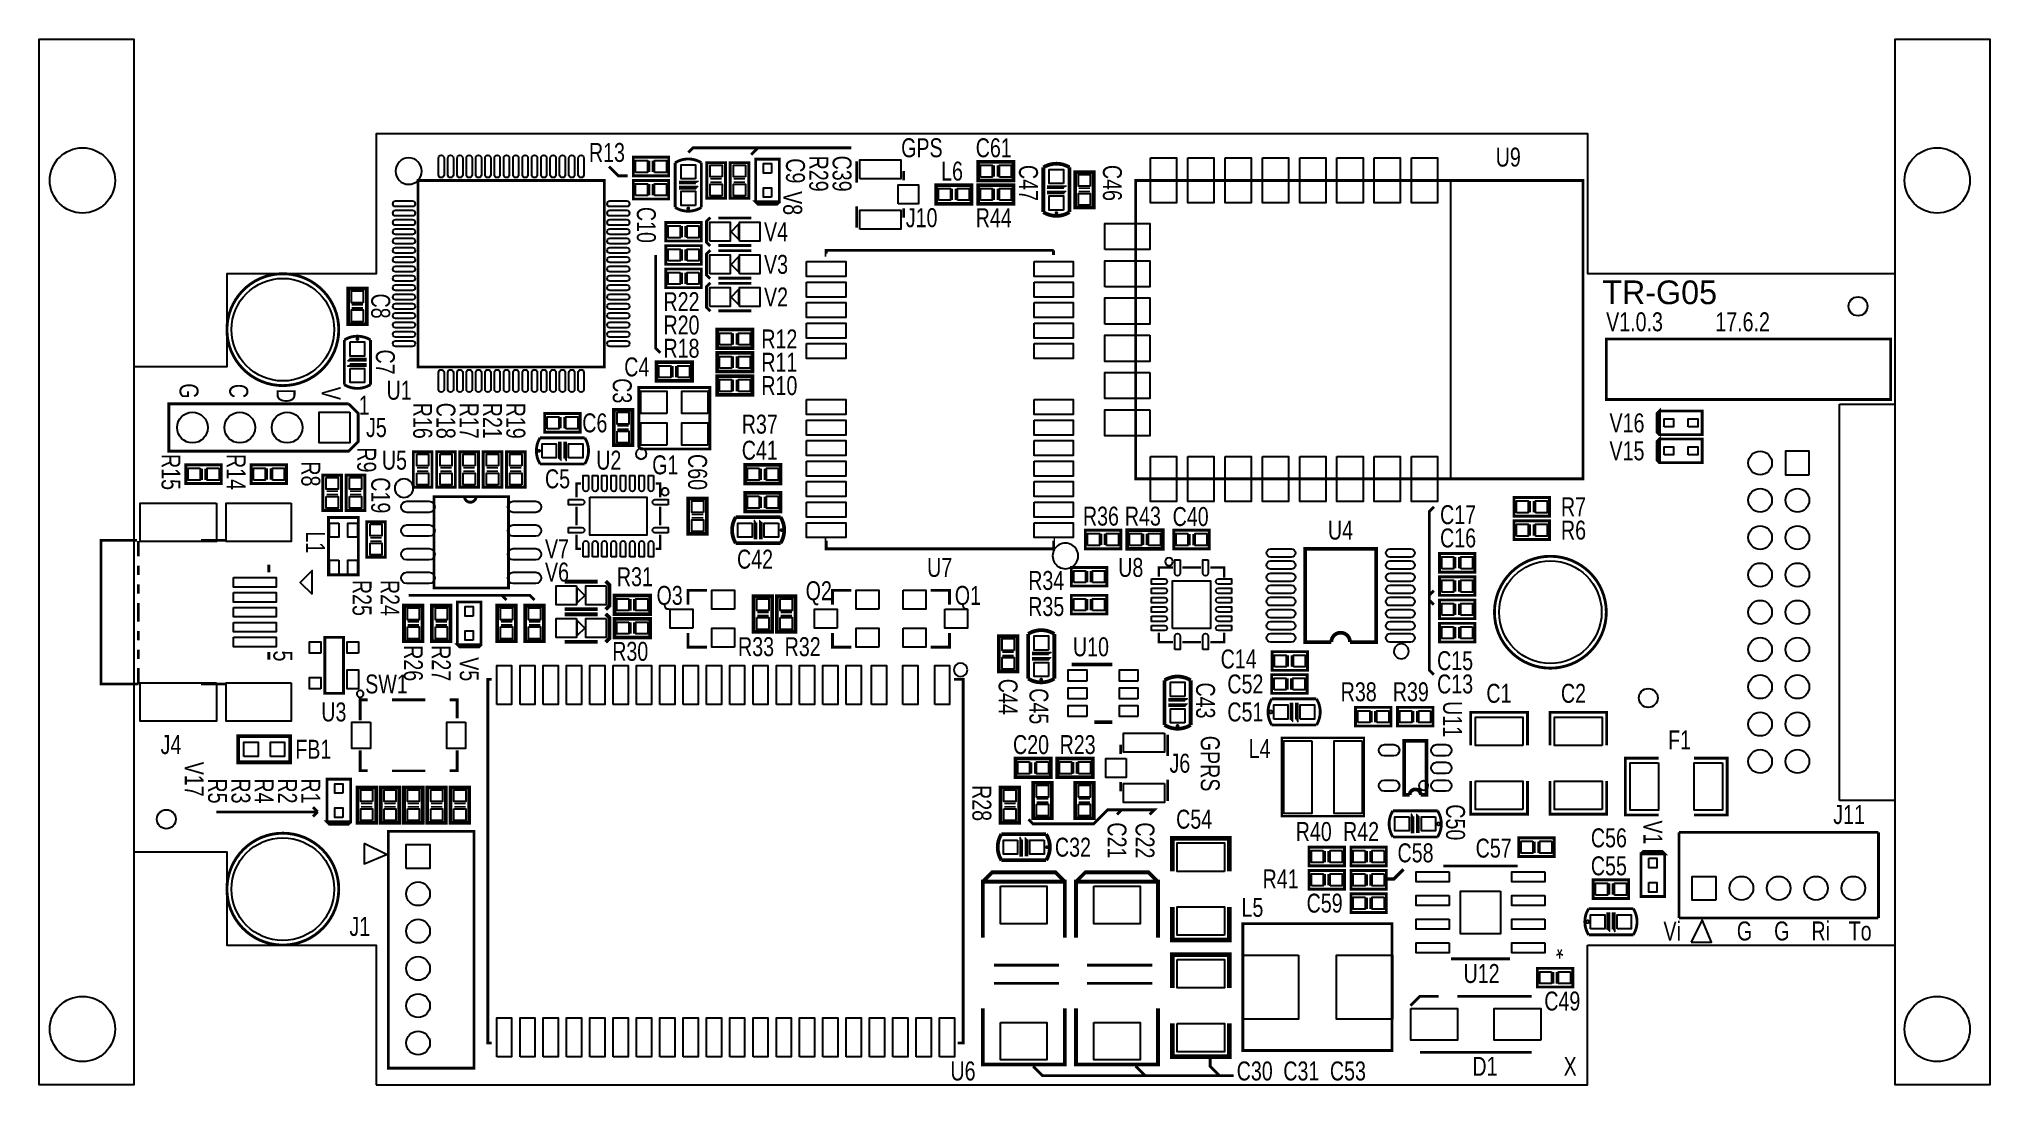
# Model space of a CAD drawing. Extents: x -712 to 3409, y 0 to 2208.
import ezdxf
from ezdxf.enums import TextEntityAlignment as Align

# ---------------------------------------------------------------- set-up
doc = ezdxf.new("R2010")
doc.units = 0
for name, color, linetype in [('BG_OUTLINE', 254, 'CONTINUOUS'), ('BG_SILKSCREEN_TOP', 85, 'CONTINUOUS'), ('PG_SILKSCREEN_TOP', 85, 'CONTINUOUS'), ('PIN_TOP', 80, 'CONTINUOUS'), ('RD_SILKSCREEN_TOP', 142, 'CONTINUOUS')]:
    doc.layers.add(name, color=color, linetype=linetype)

msp = doc.modelspace()

# ---------------------------------------------------------------- texts
at = {"layer": 'BG_SILKSCREEN_TOP'}
for s, height, width, p in [('GPS', 40, 0.775, (1109.131, 1958.443)), ('TR-G05', 50, 1.02, (2589.854, 1648.31)), ('V1.0.3', 40, 0.775, (2598.139, 1591.076)), ('17.6.2', 40, 0.775, (2828.714, 1591.076)), ('Vi', 40, 0.775, (2719.197, 304.819)), ('G', 40, 0.775, (2874.156, 305.133)), ('G', 40, 0.775, (2952.9, 305.133)), ('Ri', 40, 0.775, (3031.644, 305.133)), ('To', 40, 0.775, (3110.388, 305.133)), ('X', 40, 0.775, (2508.308, 19.372))]:
    msp.add_text(s, height=height, dxfattribs=dict(at, width=width)).set_placement(p)
at = {"layer": 'BG_SILKSCREEN_TOP', "width": 0.775}
msp.add_text('GPRS', height=40, rotation=270, dxfattribs=at).set_placement((1741.897, 737.167))
at = {"layer": 'PG_SILKSCREEN_TOP', "width": 0.775}
for s, rotation, p in [('G', 270, (-415, 1465)), ('C', 270, (-310, 1465)), ('D', 270, (-210, 1455)), ('V', 270, (-115, 1460)), ('5', 270, (-216.86, 905.556)), ('*', 180, (2500, 306.667))]:
    msp.add_text(s, height=40, rotation=rotation, dxfattribs=at).set_placement(p, align=Align.CENTER)
msp.add_text('1', height=40, dxfattribs=at).set_placement((-25, 1415), align=Align.CENTER)
at = {"layer": 'RD_SILKSCREEN_TOP', "width": 0.775}
for s, p in [('R13', (449.65, 1948.6)), ('C61', (1266.619, 1958.443)), ('U9', (2364.849, 1938.757)), ('L6', (1193.532, 1909.228)), ('V4', (819.498, 1781.269)), ('J10', (1118.974, 1810.798)), ('R44', (1266.619, 1810.798)), ('V3', (819.498, 1712.368)), ('R22', (607.138, 1633.624)), ('V2', (819.498, 1643.467)), ('R20', (607.138, 1584.409)), ('R18', (607.138, 1535.194)), ('R12', (813.841, 1554.88)), ('C4', (524.208, 1495.822)), ('R11', (813.841, 1505.665)), ('U1', (22.215, 1446.607)), ('R10', (813.841, 1456.45)), ('C6', (435.621, 1377.706)), ('R37', (772.5, 1375)), ('V16', (2605.267, 1377.706)), ('C41', (772.5, 1320)), ('U5', (12.372, 1298.962)), ('U2', (465.15, 1298.962)), ('G1', (583.266, 1289.119)), ('V15', (2605.267, 1318.648)), ('C5', (356.877, 1259.59)), ('R7', (2502.685, 1200.587)), ('R36', (1493.008, 1180.846)), ('R43', (1581.595, 1180.846)), ('C40', (1682.5, 1180)), ('C17', (2247.36, 1183.939)), ('U4', (2010.501, 1151.317)), ('C16', (2247.36, 1134.727)), ('R6', (2502.685, 1151.374)), ('V7', (356.877, 1111.945)), ('C42', (762.5, 1090)), ('U7', (1164.003, 1072.573)), ('U8', (1567.566, 1072.573)), ('V6', (356.877, 1062.73)), ('R31', (508.708, 1052.887)), ('R34', (1377.5, 1045)), ('R35', (1377.5, 990)), ('R30', (498.865, 895.399)), ('R33', (764.626, 905.242)), ('R32', (863.056, 905.242)), ('C14', (1783.9, 879.287)), ('C15', (2241.076, 875.713)), ('SW1', (-22.814, 826.498)), ('C52', (1798.141, 826.498)), ('C13', (2241.076, 826.498)), ('R38', (2037.5, 810)), ('R39', (2147.5, 810)), ('C1', (2345.163, 806.812)), ('C2', (2502.651, 806.812)), ('U3', (-115.587, 767.44)), ('C51', (1798.141, 767.44)), ('F1', (2729.04, 708.382)), ('FB1', (-170.459, 688.696)), ('C20', (1345.363, 698.539)), ('R23', (1443.793, 698.539)), ('L4', (1843, 690)), ('J6', (1675.839, 659.167)), ('C54', (1689.868, 541.051)), ('J11', (3077.731, 550.894)), ('R40', (1942.5, 515)), ('R42', (2042.5, 515)), ('C56', (2565.895, 501.679)), ('C32', (1433.95, 481.993)), ('C58', (2157.5, 470)), ('C57', (2322.5, 480)), ('R41', (1872.5, 415)), ('C55', (2565.895, 442.621)), ('L5', (1828, 355)), ('C59', (1965.472, 363.877)), ('J1', (-56.215, 314.662)), ('C49', (2467.465, 157.174)), ('U6', (1213.218, 9.529)), ('C30', (1817.827, 9.529)), ('C31', (1916.257, 9.529)), ('C53', (2014.687, 9.529)), ('D1', (2315.634, 19.372))]:
    msp.add_text(s, height=40, dxfattribs=at).set_placement(p)
for s, p in [('C9', (865.87, 1956.228)), ('R29', (915.085, 1961.885)), ('C39', (964.3, 1961.885)), ('C47', (1358.02, 1942.199)), ('C46', (1535.194, 1942.199)), ('V8', (860, 1887)), ('C10', (550.894, 1853.612)), ('C8', (-10.157, 1670.781)), ('C7', (-0.314, 1552.665)), ('C3', (500, 1492)), ('R16', (78.43, 1440.206)), ('C18', (127.645, 1440.206)), ('R17', (176.86, 1440.206)), ('R21', (226.075, 1440.206)), ('R19', (275.29, 1440.206)), ('R15', (-453.092, 1331.933)), ('R14', (-315.29, 1331.933)), ('R9', (-39.686, 1345.962)), ('C60', (659.167, 1331.933)), ('R8', (-157.802, 1316.433)), ('C19', (-10.157, 1282.718)), ('L1', (-147.959, 1168.788)), ('R25', (-49.529, 1066.172)), ('R24', (9.529, 1066.172)), ('R26', (58.744, 928.37)), ('R27', (117.802, 928.37)), ('V5', (176.86, 903.027)), ('C44', (1315, 857.5)), ('C45', (1380, 837.5)), ('C43', (1732.054, 849.627)), ('U11', (2253.733, 810.254)), ('V17', (-403.877, 682.295)), ('R5', (-354.662, 647.109)), ('R3', (-305.447, 647.109)), ('R4', (-256.232, 647.109)), ('R2', (-207.017, 647.109)), ('R1', (-157.802, 647.109)), ('R28', (1259.59, 633.08)), ('C50', (2260, 592.5)), ('C21', (1545.037, 554.336)), ('C22', (1604.095, 554.336)), ('V1', (2676.982, 558.522))]:
    msp.add_text(s, height=40, rotation=270, dxfattribs=at).set_placement(p)
for s, p in [('J5', (0.785, 1367.863)), ('Q3', (620.109, 1013.515)), ('Q2', (935.085, 1023.358)), ('Q1', (1250.061, 1013.515)), ('U10', (1510, 905)), ('J4', (-433.092, 698.539)), ('U12', (2335, 215.315))]:
    msp.add_text(s, height=40, dxfattribs=at).set_placement(p, align=Align.CENTER)

# ---------------------------------------------------------------- linework, layer by layer
at = {"layer": 'BG_OUTLINE'}
for points in [[(-711.811, 2008), (-711.811, 2208), (-511.811, 2208), (-511.811, 492.15)], [(3208.818, 2008), (3208.818, 2208), (3408.818, 2208), (3408.818, 492.15)], [(-511.811, 492.15), (-511.811, 0), (-711.811, 0), (-711.811, 2008)], [(0, 1998.129), (0, 1712.682), (-314.976, 1712.682), (-314.976, 1515.822), (-511.836, 1515.822), (-511.836, 492.15), (-314.976, 492.15), (-314.976, 295.29), (0, 295.29), (0, 0)], [(3208.818, 1417.392), (3208.818, 1712.682), (2559.18, 1712.682), (2559.18, 2007.972), (0, 2007.972), (0, 1998.129)], [(3408.818, 492.15), (3408.818, 0), (3208.818, 0), (3208.818, 2008)], [(3090.702, 600.423), (3090.702, 1437.078)], [(3090.702, 1437.078), (3208.818, 1437.078)], [(2559.055, 295.276), (3208.804, 295.276), (3208.818, 295.29), (3208.818, 659.481)], [(3208.818, 600.423), (3090.702, 600.423)], [(0, 0), (2559.055, 0), (2559.055, 295.276)]]:
    msp.add_lwpolyline(points, dxfattribs=at)
at = {"layer": 'BG_SILKSCREEN_TOP'}
for points, const_width in [([(659.481, 1968.6), (669.324, 1978.443), (1003.986, 1978.443)], 6), ([(807.126, 1978.443), (792.362, 1963.679)], 6), ([(492.15, 1939.071), (511.836, 1919.385), (531.522, 1919.385)], 6), ([(600.423, 1545.351), (590.58, 1555.194), (590.58, 1752.054)], 6), ([(2598.552, 1574.88), (2598.552, 1446.921), (3198.975, 1446.921), (3198.975, 1574.88), (2598.552, 1574.88)], 6), ([(2234.361, 1220.532), (2224.518, 1210.689), (2224.518, 876.027), (2234.361, 866.184)], 6), ([(68.901, 1033.515), (324.819, 1033.515), (334.662, 1023.672)], 6), ([(265.761, 1033.515), (275.604, 1023.672)], 6), ([(2224.518, 1033.515), (2234.361, 1043.358)], 6), ([(2224.518, 1023.672), (2234.361, 1013.829)], 6), ([(-337.358, 576.365), (-125.734, 576.365)], 6), ([(-123.273, 576.365), (-133.116, 586.208)], 6), ([(-123.273, 576.365), (-133.116, 566.522)], 6), ([(1378.02, 561.051), (1387.863, 551.208), (1515.822, 551.208), (1545.351, 580.737), (1643.781, 580.737), (1633.938, 570.894)], 6), ([(1574.88, 580.737), (1565.037, 570.894)], 6), ([(2170, 455), (2150, 435), (2135, 435)], 7), ([(1811.112, 19.686), (1407.549, 19.686), (1387.863, 39.372)], 6), ([(1643.781, 19.686), (1624.095, 19.686), (1604.409, 39.372)], 6), ([(1781.583, 19.686), (1761.897, 39.372), (1761.897, 59.058)], 6)]:
    msp.add_lwpolyline(points, dxfattribs=dict(at, const_width=const_width))
at = {"layer": 'PG_SILKSCREEN_TOP'}
for points in [[(96.732, 1929.134, 1), (41.0633, 1929.1337, 1)], [(571.102, 1332.48, 1), (548.7405, 1332.4806, 1)], [(78.743, 1259.904, 1), (39.3737, 1259.9049, 1)], [(618.135, 1252.027, 1), (602.3864, 1252.0279, 1)], [(1482.874, 1116.85, 1), (1429.0158, 1116.8508, 1)], [(1682.996, 1104.732, 1), (1666.7599, 1104.7316, 1)], [(2181.209, 915.399, 1), (2149.712, 915.3998, 1)], [(1248.898, 876.378, 1), (1220.3933, 876.3779, 1)], [(-26.496, 825.827, 1), (-40.6694, 825.8265, 1)], [(2222.441, 631.89, 1), (2202.7559, 631.8895, 1)]]:
    msp.add_lwpolyline(points, format="xyb", close=True, dxfattribs=at)
for points, const_width in [([(543.336, 1919.386), (618.139, 1919.386), (618.139, 1958.756), (543.336, 1958.756), (543.336, 1919.386)], 6), ([(577.194, 1927.26), (577.194, 1951.276)], 3.937), ([(584.28, 1927.26), (584.28, 1951.276)], 3.937), ([(631.882, 1852.499), (631.882, 1946.9)], 6), ([(687.079, 1852.499), (687.079, 1946.9)], 6), ([(738.189, 1872.047), (738.189, 1946.85), (698.819, 1946.85), (698.819, 1872.047), (738.189, 1872.047)], 6), ([(787.402, 1872.047), (787.402, 1946.85), (748.032, 1946.85), (748.032, 1872.047), (787.402, 1872.047)], 6), ([(801.772, 1864.449), (801.772, 1954.449), (851.772, 1954.449), (851.772, 1864.449), (801.772, 1864.449), (806.772, 1859.449), (846.772, 1859.449), (851.772, 1864.449)], 6), ([(1015.23, 1950.013), (1015.23, 1905.013)], 5.906), ([(1271.717, 1909.543), (1346.521, 1909.543), (1346.521, 1948.913), (1271.717, 1948.913), (1271.717, 1909.543)], 7.874), ([(1305.576, 1917.417), (1305.576, 1941.433)], 3.937), ([(1312.662, 1917.417), (1312.662, 1941.433)], 3.937), ([(1409.409, 1842.563), (1409.409, 1936.965)], 7.902), ([(1464.606, 1842.563), (1464.606, 1936.965)], 7.902), ([(88.583, 1515.748), (482.283, 1515.748), (482.283, 1909.449), (88.583, 1909.449), (88.583, 1515.748)], 6), ([(543.336, 1870.171), (618.139, 1870.171), (618.139, 1909.541), (543.336, 1909.541), (543.336, 1870.171)], 6), ([(577.194, 1878.045), (577.194, 1902.061)], 3.937), ([(584.281, 1878.045), (584.281, 1902.061)], 3.937), ([(639.78, 1905.4), (678.382, 1905.4), (678.481, 1905.199)], 7.902), ([(639.882, 1894.199), (678.481, 1894.199), (678.579, 1894.101)], 7.902), ([(730.315, 1912.992), (706.3, 1912.992)], 3.937), ([(730.315, 1905.906), (706.3, 1905.906)], 3.937), ([(779.528, 1912.992), (755.512, 1912.992)], 3.937), ([(779.528, 1905.906), (755.512, 1905.906)], 3.937), ([(1114.443, 1929.226), (1114.443, 1909.541)], 5.906), ([(1183.13, 1860.328), (1257.934, 1860.328), (1257.934, 1899.698), (1183.13, 1899.698), (1183.13, 1860.328)], 7.874), ([(1271.717, 1860.328), (1346.521, 1860.328), (1346.521, 1899.698), (1271.717, 1899.698), (1271.717, 1860.328)], 7.874), ([(1417.307, 1895.465), (1455.909, 1895.465), (1456.008, 1895.264)], 7.902), ([(1515.748, 1852.362), (1515.748, 1927.165), (1476.378, 1927.165), (1476.378, 1852.362), (1515.748, 1852.362)], 7.874), ([(1604.331, 1909.449), (1604.331, 1279.528), (2549.213, 1279.528), (2549.213, 1909.449), (1604.331, 1909.449)], 6), ([(1015.23, 1855.013), (1015.23, 1810.013)], 5.906), ([(1216.989, 1868.202), (1216.989, 1892.218)], 3.937), ([(1224.075, 1868.202), (1224.075, 1892.218)], 3.937), ([(1305.576, 1868.202), (1305.576, 1892.218)], 3.937), ([(1312.662, 1868.202), (1312.662, 1892.218)], 3.937), ([(1417.409, 1884.264), (1456.008, 1884.264), (1456.106, 1884.165)], 7.902), ([(1507.874, 1893.307), (1483.858, 1893.307)], 3.937), ([(1507.874, 1886.22), (1483.858, 1886.22)], 3.937), ([(612.207, 1781.498), (687.01, 1781.498), (687.01, 1820.869), (612.207, 1820.869), (612.207, 1781.498)], 6), ([(646.065, 1789.372), (646.065, 1813.388)], 3.937), ([(653.152, 1789.372), (653.152, 1813.388)], 3.937), ([(705.876, 1831.183), (697.876, 1823.183), (697.876, 1779.183), (705.876, 1771.183)], 6), ([(722.876, 1830.183), (792.876, 1830.183)], 6), ([(1114.443, 1830.8), (1114.443, 1850.485)], 5.906), ([(612.207, 1732.286), (687.01, 1732.286), (687.01, 1771.656), (612.207, 1771.656), (612.207, 1732.286)], 6), ([(792.876, 1772.183), (722.876, 1772.183)], 6), ([(646.065, 1740.16), (646.065, 1764.176)], 3.937), ([(653.152, 1740.16), (653.152, 1764.176)], 3.937), ([(705.876, 1762.285), (697.876, 1754.285), (697.876, 1710.285), (705.876, 1702.285)], 6), ([(722.876, 1761.285), (792.876, 1761.285)], 6), ([(1431.102, 1761.811), (950.787, 1761.811), (950.787, 1751.85), (950.945, 1751.85)], 6), ([(1430.945, 1761.85), (1430.945, 1751.85)], 6), ([(687.01, 1722.443), (612.207, 1722.443), (612.207, 1683.073), (687.01, 1683.073), (687.01, 1722.443)], 6), ([(646.065, 1714.569), (646.065, 1690.554)], 3.937), ([(653.152, 1714.569), (653.152, 1690.554)], 3.937), ([(705.876, 1693.387), (697.876, 1685.387), (697.876, 1641.387), (705.876, 1633.387)], 6), ([(792.876, 1703.285), (722.876, 1703.285)], 6), ([(722.876, 1692.387), (792.876, 1692.387)], 6), ([(-19.686, 1606.299), (-19.686, 1681.102), (-59.056, 1681.102), (-59.056, 1606.299), (-19.686, 1606.299)], 7.874), ([(-27.56, 1647.244), (-51.576, 1647.244)], 3.937), ([(-27.56, 1640.157), (-51.576, 1640.157)], 3.937), ([(792.876, 1634.387), (722.876, 1634.387)], 6), ([(-66.969, 1572.791), (-66.969, 1478.39)], 6), ([(-11.773, 1572.791), (-11.773, 1478.39)], 6), ([(720.578, 1555.186), (795.381, 1555.186), (795.381, 1594.556), (720.578, 1594.556), (720.578, 1555.186)], 7.874), ([(754.436, 1563.06), (754.436, 1587.076)], 3.937), ([(761.523, 1563.06), (761.523, 1587.076)], 3.937), ([(-19.773, 1531.091), (-58.371, 1531.091), (-58.469, 1531.189)], 7.902), ([(592.52, 1486.22), (667.323, 1486.22), (667.323, 1525.59), (592.52, 1525.59), (592.52, 1486.22)], 7.874), ([(720.578, 1505.973), (795.381, 1505.973), (795.381, 1545.343), (720.578, 1545.343), (720.578, 1505.973)], 7.874), ([(754.436, 1513.847), (754.436, 1537.863)], 3.937), ([(761.523, 1513.847), (761.523, 1537.863)], 3.937), ([(-19.67, 1519.89), (-58.273, 1519.89), (-58.371, 1520.091)], 7.902), ([(626.378, 1494.094), (626.378, 1518.11)], 3.937), ([(633.465, 1494.094), (633.465, 1518.11)], 3.937), ([(720.578, 1456.761), (795.381, 1456.761), (795.381, 1496.131), (720.578, 1496.131), (720.578, 1456.761)], 7.874), ([(754.436, 1464.635), (754.436, 1488.65)], 3.937), ([(761.523, 1464.635), (761.523, 1488.65)], 3.937), ([(554.921, 1472.48), (554.921, 1347.48), (559.921, 1342.48), (704.921, 1342.48), (704.921, 1472.48), (554.921, 1472.48)], 5.906), ([(-57.795, 1437.795), (-37.795, 1417.795), (-37.795, 1357.795), (-57.795, 1337.795), (-437.795, 1337.795), (-437.795, 1437.795), (-337.795, 1437.795)], 6), ([(-57.795, 1437.795), (-337.795, 1437.795)], 6), ([(356.299, 1377.952), (431.102, 1377.952), (431.102, 1417.322), (356.299, 1417.322), (356.299, 1377.952)], 6), ([(390.157, 1385.826), (390.157, 1409.842)], 3.937), ([(397.244, 1385.826), (397.244, 1409.842)], 3.937), ([(501.969, 1425.197), (501.969, 1350.394), (541.339, 1350.394), (541.339, 1425.197), (501.969, 1425.197)], 7.874), ([(2711.04, 1422.706), (2801.04, 1422.706), (2801.04, 1372.706), (2711.04, 1372.706), (2711.04, 1422.706), (2706.04, 1417.706), (2706.04, 1377.706), (2711.04, 1372.706)], 6), ([(346.519, 1366.246), (440.921, 1366.246)], 6), ([(388.22, 1358.246), (388.22, 1319.648), (388.122, 1319.549)], 7.902), ([(399.421, 1358.348), (399.421, 1319.746), (399.22, 1319.648)], 7.902), ([(509.843, 1391.339), (533.858, 1391.339)], 3.937), ([(509.843, 1384.252), (533.858, 1384.252)], 3.937), ([(2711.04, 1363.648), (2801.04, 1363.648), (2801.04, 1313.648), (2711.04, 1313.648), (2711.04, 1363.648), (2706.04, 1358.648), (2706.04, 1318.648), (2711.04, 1313.648)], 6), ([(78.74, 1336.614), (78.74, 1261.811), (118.11, 1261.811), (118.11, 1336.614), (78.74, 1336.614)], 6), ([(127.953, 1336.614), (127.953, 1261.811), (167.323, 1261.811), (167.323, 1336.614), (127.953, 1336.614)], 6), ([(216.535, 1261.811), (216.535, 1336.614), (177.165, 1336.614), (177.165, 1261.811), (216.535, 1261.811)], 6), ([(265.748, 1261.811), (265.748, 1336.614), (226.378, 1336.614), (226.378, 1261.811), (265.748, 1261.811)], 6), ([(314.961, 1261.811), (314.961, 1336.614), (275.591, 1336.614), (275.591, 1261.811), (314.961, 1261.811)], 6), ([(-326.772, 1309.055), (-401.575, 1309.055), (-401.575, 1269.685), (-326.772, 1269.685), (-326.772, 1309.055)], 6), ([(-367.717, 1301.181), (-367.717, 1277.165)], 3.937), ([(-360.63, 1301.181), (-360.63, 1277.165)], 3.937), ([(-263.78, 1269.685), (-188.976, 1269.685), (-188.976, 1309.055), (-263.78, 1309.055), (-263.78, 1269.685)], 6), ([(-229.921, 1277.559), (-229.921, 1301.575)], 3.937), ([(-222.835, 1277.559), (-222.835, 1301.575)], 3.937), ([(-112.268, 1287.402), (-112.268, 1212.598), (-72.898, 1212.598), (-72.898, 1287.402), (-112.268, 1287.402)], 6), ([(-63.055, 1287.402), (-63.055, 1212.598), (-23.685, 1212.598), (-23.685, 1287.402), (-63.055, 1287.402)], 6), ([(86.614, 1302.756), (110.63, 1302.756)], 3.937), ([(86.614, 1295.669), (110.63, 1295.669)], 3.937), ([(135.827, 1302.756), (159.843, 1302.756)], 3.937), ([(135.827, 1295.669), (159.843, 1295.669)], 3.937), ([(208.661, 1302.756), (184.646, 1302.756)], 3.937), ([(208.661, 1295.669), (184.646, 1295.669)], 3.937), ([(257.874, 1302.756), (233.858, 1302.756)], 3.937), ([(257.874, 1295.669), (233.858, 1295.669)], 3.937), ([(307.087, 1302.756), (283.071, 1302.756)], 3.937), ([(307.087, 1295.669), (283.071, 1295.669)], 3.937), ([(346.519, 1311.049), (440.921, 1311.049)], 6), ([(854.331, 1309.055), (779.528, 1309.055), (779.528, 1269.685), (854.331, 1269.685), (854.331, 1309.055)], 7.874), ([(813.386, 1301.181), (813.386, 1277.165)], 3.937), ([(820.472, 1301.181), (820.472, 1277.165)], 3.937), ([(-104.394, 1253.543), (-80.378, 1253.543)], 3.937), ([(-104.394, 1246.457), (-80.378, 1246.457)], 3.937), ([(-55.181, 1253.543), (-31.165, 1253.543)], 3.937), ([(-55.181, 1246.457), (-31.165, 1246.457)], 3.937), ([(122.323, 1049.016), (279.843, 1049.016), (279.843, 1241.929), (122.323, 1241.929), (122.323, 1049.016)], 6), ([(433.095, 1269.744), (423.253, 1269.744), (423.253, 1240.216)], 4.921), ([(600.418, 1240.216), (600.418, 1269.744), (590.576, 1269.744)], 4.921), ([(698.852, 1163.445), (698.852, 1238.248), (659.482, 1238.248), (659.482, 1163.445), (698.852, 1163.445)], 7.874), ([(854.331, 1250), (779.528, 1250), (779.528, 1210.63), (854.331, 1210.63), (854.331, 1250)], 7.874), ([(813.386, 1242.126), (813.386, 1218.11)], 3.937), ([(820.472, 1242.126), (820.472, 1218.11)], 3.937), ([(2403.663, 1200.847), (2478.466, 1200.847), (2478.466, 1240.217), (2403.663, 1240.217), (2403.663, 1200.847)], 6), ([(-37.402, 1076.772), (-37.402, 1198.031), (-100.394, 1198.031), (-100.394, 1076.772), (-37.402, 1076.772)], 6), ([(423.253, 1220.531), (423.253, 1181.161)], 4.921), ([(600.418, 1181.161), (600.418, 1220.531)], 4.921), ([(690.978, 1204.389), (666.963, 1204.389)], 3.937), ([(690.978, 1197.303), (666.963, 1197.303)], 3.937), ([(854.287, 1198.858), (759.886, 1198.858)], 7.902), ([(2437.522, 1208.721), (2437.522, 1232.737)], 3.937), ([(2444.608, 1208.721), (2444.608, 1232.737)], 3.937), ([(-19.685, 1188.976), (-19.685, 1114.173), (19.685, 1114.173), (19.685, 1188.976), (-19.685, 1188.976)], 6), ([(-11.811, 1155.118), (12.205, 1155.118)], 3.937), ([(433.095, 1131.949), (423.253, 1131.949), (423.253, 1161.476)], 4.921), ([(590.576, 1131.949), (600.418, 1131.949), (600.418, 1161.476)], 4.921), ([(801.386, 1151.559), (801.386, 1190.161), (801.587, 1190.26)], 7.902), ([(812.587, 1151.661), (812.587, 1190.26), (812.685, 1190.358)], 7.902), ([(1430.945, 1151.85), (1431.102, 1151.85), (1431.102, 1131.89), (950.787, 1131.89), (950.787, 1151.85), (950.945, 1151.85)], 6), ([(1498.106, 1131.946), (1572.909, 1131.946), (1572.909, 1171.316), (1498.106, 1171.316), (1498.106, 1131.946)], 6), ([(1531.964, 1139.82), (1531.964, 1163.835)], 3.937), ([(1539.05, 1139.82), (1539.05, 1163.835)], 3.937), ([(1586.693, 1131.946), (1661.497, 1131.946), (1661.497, 1171.316), (1586.693, 1171.316), (1586.693, 1131.946)], 7.874), ([(1620.552, 1139.82), (1620.552, 1163.836)], 3.937), ([(1627.638, 1139.82), (1627.638, 1163.836)], 3.937), ([(1759.843, 1171.259), (1685.04, 1171.259), (1685.04, 1131.889), (1759.843, 1131.889), (1759.843, 1171.259)], 6), ([(1718.898, 1163.385), (1718.898, 1139.37)], 3.937), ([(1725.985, 1163.385), (1725.985, 1139.37)], 3.937), ([(2403.663, 1151.632), (2478.466, 1151.632), (2478.466, 1191.002), (2403.663, 1191.002), (2403.663, 1151.632)], 6), ([(2437.522, 1159.506), (2437.522, 1183.522)], 3.937), ([(2444.608, 1159.506), (2444.608, 1183.522)], 3.937), ([(-501.882, 846.421), (-580.752, 846.421), (-580.752, 1149.579), (-504.882, 1149.579)], 6), ([(-502.012, 1148), (-502.012, 1116.11)], 6), ([(-369.953, 1149.579), (-319.142, 1149.579)], 6), ([(-11.811, 1148.031), (12.205, 1148.031)], 3.937), ([(854.287, 1143.661), (759.886, 1143.661)], 7.902), ([(2017.717, 935.039), (1962.598, 935.039), (1962.598, 1131.89), (2112.205, 1131.89), (2112.205, 935.039), (2057.087, 935.039)], 7.874), ([(2246.064, 1082.677), (2320.867, 1082.677), (2320.867, 1122.047), (2246.064, 1122.047), (2246.064, 1082.677)], 6), ([(2279.922, 1090.551), (2279.922, 1114.567)], 3.937), ([(2287.009, 1090.551), (2287.009, 1114.567)], 3.937), ([(-502.012, 1096.421), (-502.012, 1076.74)], 6), ([(-226.425, 1098.35), (-226.425, 1081.988)], 6), ([(1468.577, 1053.202), (1543.38, 1053.202), (1543.38, 1092.572), (1468.577, 1092.572), (1468.577, 1053.202)], 6), ([(1502.435, 1061.076), (1502.435, 1085.092)], 3.937), ([(1509.521, 1061.076), (1509.521, 1085.092)], 3.937), ([(1653.543, 1072.834), (1653.543, 1092.519), (1683.071, 1092.519)], 4.921), ([(1742.126, 1092.519), (1702.756, 1092.519)], 4.921), ([(1791.339, 1070.866), (1791.339, 1092.519), (1761.811, 1092.519)], 4.921), ([(2246.064, 1033.465), (2320.867, 1033.465), (2320.867, 1072.835), (2246.064, 1072.835), (2246.064, 1033.465)], 6), ([(-502.012, 1057.051), (-502.012, 1037.37)], 6), ([(398.071, 1062.465), (468.071, 1062.465)], 8), ([(485.071, 1003.465), (493.071, 1011.465), (493.071, 1055.465), (485.071, 1063.465)], 8), ([(578.74, 1033.465), (503.937, 1033.465), (503.937, 994.094), (578.74, 994.094), (578.74, 1033.465)], 7.874), ([(658.976, 1014.252), (658.976, 1044.252), (698.976, 1044.252)], 6), ([(797.244, 1031.496), (797.244, 956.693), (836.614, 956.693), (836.614, 1031.496), (797.244, 1031.496)], 7.874), ([(846.457, 1031.496), (846.457, 956.693), (885.827, 956.693), (885.827, 1031.496), (846.457, 1031.496)], 7.874), ([(964.094, 1014.252), (964.094, 1044.252), (1004.094, 1044.252)], 6), ([(1211.102, 1014.252), (1211.102, 1044.252), (1171.102, 1044.252)], 6), ([(1468.577, 994.143), (1543.38, 994.143), (1543.38, 1033.514), (1468.577, 1033.514), (1468.577, 994.143)], 6), ([(2279.922, 1041.339), (2279.922, 1065.354)], 3.937), ([(2287.009, 1041.339), (2287.009, 1065.354)], 3.937), ([(-502.012, 1017.681), (-502.012, 978.311)], 6), ([(59.055, 1011.811), (59.055, 937.008), (98.425, 937.008), (98.425, 1011.811), (59.055, 1011.811)], 7.874), ([(118.11, 1011.811), (118.11, 937.008), (157.48, 937.008), (157.48, 1011.811), (118.11, 1011.811)], 7.874), ([(171.85, 929.409), (171.85, 1019.409), (221.85, 1019.409), (221.85, 929.409), (171.85, 929.409), (176.85, 924.409), (216.85, 924.409), (221.85, 929.409)], 5.906), ([(255.906, 1011.811), (255.906, 937.008), (295.276, 937.008), (295.276, 1011.811), (255.906, 1011.811)], 7.874), ([(314.961, 1011.811), (314.961, 937.008), (354.331, 937.008), (354.331, 1011.811), (314.961, 1011.811)], 7.874), ([(468.071, 1004.465), (398.071, 1004.465)], 8), ([(398.071, 993.567), (468.071, 993.567)], 8), ([(485.071, 934.567), (493.071, 942.567), (493.071, 986.567), (485.071, 994.567)], 8), ([(537.795, 1025.591), (537.795, 1001.575)], 3.937), ([(544.882, 1025.591), (544.882, 1001.575)], 3.937), ([(805.118, 997.638), (829.134, 997.638)], 3.937), ([(805.118, 990.551), (829.134, 990.551)], 3.937), ([(854.331, 997.638), (878.346, 997.638)], 3.937), ([(854.331, 990.551), (878.346, 990.551)], 3.937), ([(1502.435, 1002.018), (1502.435, 1026.033)], 3.937), ([(1509.521, 1002.018), (1509.521, 1026.033)], 3.937), ([(2246.064, 984.252), (2320.867, 984.252), (2320.867, 1023.622), (2246.064, 1023.622), (2246.064, 984.252)], 6), ([(2279.922, 992.126), (2279.922, 1016.142)], 3.937), ([(2287.009, 992.126), (2287.009, 1016.142)], 3.937), ([(-502.012, 958.63), (-502.012, 938.941)], 6), ([(-68.898, 826.772), (-68.898, 944.882), (-108.268, 944.882), (-108.268, 826.772), (-68.898, 826.772)], 6), ([(66.929, 977.953), (90.945, 977.953)], 3.937), ([(66.929, 970.866), (90.945, 970.866)], 3.937), ([(125.984, 977.953), (150, 977.953)], 3.937), ([(125.984, 970.866), (150, 970.866)], 3.937), ([(263.78, 977.953), (287.795, 977.953)], 3.937), ([(263.78, 970.866), (287.795, 970.866)], 3.937), ([(322.835, 977.953), (346.85, 977.953)], 3.937), ([(322.835, 970.866), (346.85, 970.866)], 3.937), ([(578.74, 984.252), (503.937, 984.252), (503.937, 944.882), (578.74, 944.882), (578.74, 984.252)], 7.874), ([(537.795, 976.378), (537.795, 952.362)], 3.937), ([(544.882, 976.378), (544.882, 952.362)], 3.937), ([(658.976, 954.252), (658.976, 924.252), (698.976, 924.252)], 6), ([(964.094, 954.252), (964.094, 924.252), (1004.094, 924.252)], 6), ([(1211.102, 954.252), (1211.102, 924.252), (1171.102, 924.252)], 6), ([(1354.685, 872.599), (1354.685, 947.402), (1315.315, 947.402), (1315.315, 872.599), (1354.685, 872.599)], 7.874), ([(1377.402, 857.799), (1377.402, 952.201)], 7.902), ([(1432.599, 857.799), (1432.599, 952.201)], 7.902), ([(1683.071, 935.039), (1653.543, 935.039), (1653.543, 954.724)], 4.921), ([(1791.339, 954.724), (1791.339, 935.039), (1761.811, 935.039)], 4.921), ([(2320.867, 974.409), (2246.064, 974.409), (2246.064, 935.039), (2320.867, 935.039), (2320.867, 974.409)], 6), ([(2279.922, 966.535), (2279.922, 942.52)], 3.937), ([(2287.009, 966.535), (2287.009, 942.52)], 3.937), ([(-502.012, 919.26), (-502.012, 899.571)], 6), ([(-226.425, 914.012), (-226.425, 897.65)], 6), ([(468.071, 935.567), (398.071, 935.567)], 8), ([(1346.811, 913.544), (1322.796, 913.544)], 3.937), ([(1346.811, 906.457), (1322.796, 906.457)], 3.937), ([(1385.3, 910.701), (1423.902, 910.701), (1424.001, 910.5)], 7.902), ([(1742.126, 935.039), (1702.756, 935.039)], 4.921), ([(1892.598, 875.315), (1967.402, 875.315), (1967.402, 914.685), (1892.598, 914.685), (1892.598, 875.315)], 6), ([(1926.457, 883.189), (1926.457, 907.205)], 3.937), ([(1933.543, 883.189), (1933.543, 907.205)], 3.937), ([(-502.012, 879.89), (-502.012, 846)], 6), ([(1385.402, 899.5), (1424.001, 899.5), (1424.099, 899.401)], 7.902), ([(1469.562, 887.837), (1555.192, 887.837)], 7.874), ([(1891.732, 826.772), (1966.535, 826.772), (1966.535, 866.142), (1891.732, 866.142), (1891.732, 826.772)], 6), ([(-319.142, 846.421), (-369.913, 846.421)], 6), ([(244.094, 88.583), (236.22, 88.583), (236.22, 856.299), (244.094, 856.299)], 6), ([(1220.472, 856.299), (1240.157, 856.299), (1240.157, 88.583), (1228.346, 88.583)], 6), ([(1665.397, 759.926), (1665.397, 854.327)], 7.902), ([(1720.594, 759.926), (1720.594, 854.327)], 7.902), ([(1925.591, 834.646), (1925.591, 858.661)], 3.937), ([(1932.677, 834.646), (1932.677, 858.661)], 3.937), ([(-33.464, 769.685), (-33.464, 812.992), (-17.716, 812.992)], 6), ([(33.465, 812.992), (104.331, 812.992)], 6), ([(171.261, 773.622), (171.261, 812.992), (155.513, 812.992)], 6), ([(1673.295, 812.827), (1711.897, 812.827), (1711.996, 812.627)], 7.902), ([(1673.397, 801.627), (1711.996, 801.627), (1712.094, 801.528)], 7.902), ([(1891.87, 815.038), (1986.272, 815.038)], 6), ([(1933.571, 807.038), (1933.571, 768.44), (1933.472, 768.341)], 7.902), ([(1944.772, 807.14), (1944.772, 768.538), (1944.571, 768.44)], 7.902), ([(2068.898, 757.874), (2143.701, 757.874), (2143.701, 797.244), (2068.898, 797.244), (2068.898, 757.874)], 6), ([(2102.756, 765.748), (2102.756, 789.764)], 3.937), ([(2109.843, 765.748), (2109.843, 789.764)], 3.937), ([(2232.283, 797.244), (2157.48, 797.244), (2157.48, 757.874), (2232.283, 757.874), (2232.283, 797.244)], 6), ([(2191.339, 789.37), (2191.339, 765.354)], 3.937), ([(2198.425, 789.37), (2198.425, 765.354)], 3.937), ([(2312.047, 716.634), (2312.047, 786.634), (2432.047, 786.634), (2432.047, 716.634)], 6), ([(2479.37, 716.634), (2479.37, 786.634), (2599.37, 786.634), (2599.37, 716.634)], 6), ([(1516.806, 765.789), (1555.192, 765.789)], 7.874), ([(1671.909, 694.291), (1671.909, 739.291)], 5.906), ([(1891.87, 759.841), (1986.272, 759.841)], 6), ([(-291.339, 736.22), (-181.102, 736.22), (-181.102, 681.102), (-291.339, 681.102), (-291.339, 736.22)], 7.874), ([(-17.716, 663.386), (-33.464, 663.386), (-33.464, 706.693)], 6), ([(171.261, 706.693), (171.261, 663.386), (155.513, 663.386)], 6), ([(1572.696, 718.504), (1572.696, 698.819)], 5.906), ([(2086.614, 732.677), (1913.386, 732.677), (1913.386, 567.323), (2086.614, 567.323), (2086.614, 732.677)], 4.724), ([(2183.071, 612.205), (2171.26, 612.205), (2171.26, 726.378), (2218.504, 726.378), (2218.504, 612.205), (2206.693, 612.205)], 7.874), ([(104.331, 663.386), (33.465, 663.386)], 4.921), ([(1425.197, 688.976), (1350.394, 688.976), (1350.394, 649.606), (1425.197, 649.606), (1425.197, 688.976)], 7.874), ([(1384.252, 681.102), (1384.252, 657.087)], 3.937), ([(1391.339, 681.102), (1391.339, 657.087)], 3.937), ([(1438.976, 649.606), (1513.78, 649.606), (1513.78, 688.976), (1438.976, 688.976), (1438.976, 649.606)], 7.874), ([(1472.835, 657.48), (1472.835, 681.496)], 3.937), ([(1479.921, 657.48), (1479.921, 681.496)], 3.937), ([(2708.697, 569.952), (2638.697, 569.952), (2638.697, 689.952), (2708.697, 689.952)], 6), ([(2783.697, 689.952), (2853.697, 689.952), (2853.697, 569.952), (2783.697, 569.952)], 6), ([(-103.744, 555.423), (-103.744, 645.423), (-53.744, 645.423), (-53.744, 555.423), (-103.744, 555.423), (-98.744, 550.423), (-58.744, 550.423), (-53.744, 555.423)], 5.906), ([(-0.001, 553.179), (-0.001, 627.982), (-39.371, 627.982), (-39.371, 553.179), (-0.001, 553.179)], 7.874), ([(9.844, 627.981), (9.844, 553.178), (49.214, 553.178), (49.214, 627.981), (9.844, 627.981)], 7.874), ([(59.059, 627.981), (59.059, 553.178), (98.429, 553.178), (98.429, 627.981), (59.059, 627.981)], 7.874), ([(108.274, 627.982), (108.274, 553.179), (147.644, 553.179), (147.644, 627.982), (108.274, 627.982)], 7.874), ([(157.483, 627.953), (157.483, 553.15), (196.853, 553.15), (196.853, 627.953), (157.483, 627.953)], 7.874), ([(1318.898, 627.953), (1318.898, 553.15), (1358.268, 553.15), (1358.268, 627.953), (1318.898, 627.953)], 7.874), ([(1387.795, 637.795), (1387.795, 562.992), (1427.165, 562.992), (1427.165, 637.795), (1387.795, 637.795)], 7.874), ([(1476.378, 637.795), (1476.378, 562.992), (1515.748, 562.992), (1515.748, 637.795), (1476.378, 637.795)], 7.874), ([(1572.696, 620.078), (1572.696, 639.763)], 5.906), ([(1671.909, 599.291), (1671.909, 644.291)], 5.906), ([(2432.047, 641.634), (2432.047, 571.634), (2312.047, 571.634), (2312.047, 641.634)], 6), ([(2599.37, 641.634), (2599.37, 571.634), (2479.37, 571.634), (2479.37, 641.634)], 6), ([(-7.875, 594.124), (-31.891, 594.124)], 3.937), ([(-7.875, 587.037), (-31.891, 587.037)], 3.937), ([(17.718, 594.123), (41.734, 594.123)], 3.937), ([(17.718, 587.036), (41.734, 587.036)], 3.937), ([(66.933, 594.123), (90.949, 594.123)], 3.937), ([(66.933, 587.036), (90.949, 587.036)], 3.937), ([(116.148, 594.124), (140.164, 594.124)], 3.937), ([(116.148, 587.037), (140.164, 587.037)], 3.937), ([(165.357, 594.095), (189.372, 594.095)], 3.937), ([(165.357, 587.008), (189.372, 587.008)], 3.937), ([(1326.772, 594.094), (1350.787, 594.094)], 3.937), ([(1326.772, 587.008), (1350.787, 587.008)], 3.937), ([(1395.669, 603.937), (1419.685, 603.937)], 3.937), ([(1395.669, 596.85), (1419.685, 596.85)], 3.937), ([(1484.252, 603.937), (1508.268, 603.937)], 3.937), ([(1484.252, 596.85), (1508.268, 596.85)], 3.937), ([(2242.083, 578.78), (2147.681, 578.78)], 6), ([(207.008, 535.433), (25.906, 535.433)], 6), ([(25.906, 35.433), (207.008, 35.433), (207.008, 535.433), (25.906, 535.433), (25.906, 35.433)], 6), ([(2189.181, 531.48), (2189.181, 570.083), (2189.382, 570.181)], 7.902), ([(2200.382, 531.583), (2200.382, 570.181), (2200.48, 570.28)], 7.902), ([(2751.969, 533.465), (2751.969, 352.362)], 6), ([(3173.228, 533.465), (2751.969, 533.465)], 6), ([(3173.228, 352.362), (3173.228, 533.465)], 6), ([(1415.311, 529.567), (1320.909, 529.567)], 7.902), ([(1362.409, 482.268), (1362.409, 520.87), (1362.61, 520.969)], 7.902), ([(1373.61, 482.37), (1373.61, 520.969), (1373.709, 521.067)], 7.902), ([(1682.126, 450.886), (1682.126, 520.886), (1802.126, 520.886), (1802.126, 450.886)], 10), ([(2045.374, 501.992), (1970.571, 501.992), (1970.571, 462.622), (2045.374, 462.622), (2045.374, 501.992)], 6), ([(2004.429, 494.118), (2004.429, 470.102)], 3.937), ([(2011.515, 494.118), (2011.515, 470.102)], 3.937), ([(2133.961, 501.992), (2059.158, 501.992), (2059.158, 462.622), (2133.961, 462.622), (2133.961, 501.992)], 6), ([(2093.017, 494.118), (2093.017, 470.102)], 3.937), ([(2100.103, 494.118), (2100.103, 470.102)], 3.937), ([(2242.083, 523.583), (2147.681, 523.583)], 6), ([(2488.31, 521.678), (2413.507, 521.678), (2413.507, 482.308), (2488.31, 482.308), (2488.31, 521.678)], 6), ([(2447.365, 513.804), (2447.365, 489.788)], 3.937), ([(2454.451, 513.804), (2454.451, 489.788)], 3.937), ([(2721.85, 487.913), (2721.85, 397.913), (2671.85, 397.913), (2671.85, 487.913), (2721.85, 487.913), (2716.85, 492.913), (2676.85, 492.913), (2671.85, 487.913)], 5.906), ([(1415.311, 474.37), (1320.909, 474.37)], 7.902), ([(1970.57, 413.407), (2045.373, 413.407), (2045.373, 452.777), (1970.57, 452.777), (1970.57, 413.407)], 6), ([(2133.961, 452.777), (2059.158, 452.777), (2059.158, 413.407), (2133.961, 413.407), (2133.961, 452.777)], 6), ([(2411.291, 462.191), (2254.291, 462.191)], 6), ([(2394.872, 462.191), (2270.71, 462.191)], 6), ([(1281.512, 429.122), (1301.209, 448.819), (1435.012, 448.819), (1454.709, 429.122)], 7.902), ([(1281.512, 311.02), (1281.512, 429.122), (1454.709, 429.122), (1454.709, 311.02)], 7.902), ([(1478.362, 429.122), (1498.059, 448.819), (1631.862, 448.819), (1651.559, 429.122)], 7.902), ([(1478.362, 311.02), (1478.362, 429.122), (1651.559, 429.122), (1651.559, 311.02)], 7.902), ([(2004.428, 421.281), (2004.428, 445.296)], 3.937), ([(2011.515, 421.281), (2011.515, 445.296)], 3.937), ([(2093.016, 444.903), (2093.016, 420.887)], 3.937), ([(2100.103, 444.903), (2100.103, 420.887)], 3.937), ([(2570.866, 393.701), (2645.669, 393.701), (2645.669, 433.071), (2570.866, 433.071), (2570.866, 393.701)], 6), ([(2604.724, 401.575), (2604.724, 425.591)], 3.937), ([(2611.811, 401.575), (2611.811, 425.591)], 3.937), ([(1802.126, 375.886), (1802.126, 305.886), (1682.126, 305.886), (1682.126, 375.886)], 10), ([(2133.96, 403.562), (2059.157, 403.562), (2059.157, 364.192), (2133.96, 364.192), (2133.96, 403.562)], 6), ([(2093.015, 395.688), (2093.015, 371.673)], 3.937), ([(2100.102, 395.688), (2100.102, 371.673)], 3.937), ([(2561.067, 372.087), (2655.469, 372.087)], 6), ([(2145.786, 340.605), (1830.786, 340.605), (1830.786, 72.801), (2145.786, 72.801), (2145.786, 340.605)], 6), ([(2602.768, 364.087), (2602.768, 325.488), (2602.669, 325.39)], 7.902), ([(2613.969, 364.189), (2613.969, 325.587), (2613.768, 325.488)], 7.902), ([(2751.969, 352.362), (3173.228, 352.362)], 6), ([(2561.067, 316.89), (2655.469, 316.89)], 6), ([(1442.512, 252.72), (1305.11, 252.72)], 6), ([(1639.362, 252.72), (1501.961, 252.72)], 6), ([(1682.126, 204.823), (1682.126, 274.823), (1802.126, 274.823), (1802.126, 204.823)], 10), ([(2270.71, 266.191), (2394.872, 266.191)], 6), ([(2527.68, 246.074), (2452.877, 246.074), (2452.877, 206.704), (2527.68, 206.704), (2527.68, 246.074)], 6), ([(1442.512, 214.52), (1305.11, 214.52)], 6), ([(1639.362, 214.52), (1501.961, 214.52)], 6), ([(2486.735, 238.2), (2486.735, 214.185)], 3.937), ([(2493.822, 238.2), (2493.822, 214.185)], 3.937), ([(1454.709, 161.421), (1454.709, 43.319), (1281.512, 43.319), (1281.512, 161.421)], 7.902), ([(1651.559, 161.421), (1651.559, 43.319), (1478.362, 43.319), (1478.362, 161.421)], 7.902), ([(2244.208, 187.014), (2204.838, 187.014), (2185.153, 167.329)], 6), ([(2441.058, 187.014), (2283.578, 187.014)], 6), ([(1802.126, 129.823), (1802.126, 59.823), (1682.126, 59.823), (1682.126, 129.823)], 10), ([(2204.838, 68.904), (2441.058, 68.904)], 6)]:
    msp.add_lwpolyline(points, dxfattribs=dict(at, const_width=const_width))
for points, const_width in [([(631.882, 1946.9, -0.286299), (687.079, 1946.9)], 6), ([(1409.409, 1936.965, -0.286297), (1464.606, 1936.965)], 7.902), ([(631.882, 1852.499, 0.286301), (687.079, 1852.499)], 6), ([(661.481, 1850.487, 1.0001), (657.481, 1850.486, 0.9999), (661.481, 1850.487)], 3.902), ([(1409.409, 1842.563, 0.286299), (1464.606, 1842.563)], 7.902), ([(1439.008, 1840.551, 1.000091), (1435.008, 1840.551, 0.999909), (1439.008, 1840.551)], 3.902), ([(-78.74, 1594.488, 1.000002), (-314.959, 1594.488, 0.999998), (-78.74, 1594.488)], 6), ([(-11.773, 1572.791, 0.286295), (-66.969, 1572.791)], 6), ([(-37.371, 1574.803, 1.000075), (-41.371, 1574.803, 0.999925), (-37.371, 1574.803)], 3.902), ([(-11.773, 1478.39, -0.286295), (-66.969, 1478.39)], 6), ([(346.519, 1366.246, 0.286299), (346.519, 1311.049)], 6), ([(440.921, 1366.246, -0.286298), (440.921, 1311.049)], 6), ([(346.508, 1338.648, 1.000093), (342.507, 1338.647, 0.999907), (346.508, 1338.648)], 3.902), ([(186.85, 1241.929, 0.961555), (211.417, 1241.929)], 6), ([(759.886, 1143.661, -0.2863), (759.886, 1198.858)], 7.902), ([(854.287, 1143.661, 0.286301), (854.287, 1198.858)], 7.902), ([(858.299, 1171.26, 0.999921), (854.299, 1171.26, 1.000079), (858.299, 1171.26)], 3.902), ([(2598.429, 998, 1), (2362.211, 998, 1), (2598.429, 998)], 6), ([(1377.402, 952.201, -0.286298), (1432.599, 952.201)], 7.902), ([(2017.717, 935.039, -1.000019), (2057.087, 935.039)], 7.874), ([(1665.397, 854.327, -0.286301), (1720.594, 854.327)], 7.902), ([(1377.402, 857.799, 0.286299), (1432.599, 857.799)], 7.902), ([(1407.001, 855.787, 1.000102), (1403, 855.787, 0.999898), (1407.001, 855.787)], 3.902), ([(1891.87, 815.038, 0.286299), (1891.87, 759.841)], 6), ([(1891.858, 787.44, 1.000037), (1887.859, 787.439, 0.999963), (1891.858, 787.44)], 6), ([(1986.272, 815.038, -0.286298), (1986.272, 759.841)], 6), ([(1665.397, 759.926, 0.286299), (1720.594, 759.926)], 7.902), ([(1694.996, 757.914, 1.000047), (1690.995, 757.914, 0.999953), (1694.996, 757.914)], 3.902), ([(2206.693, 612.205, 0.999977), (2183.071, 612.205)], 7.874), ([(2147.681, 523.583, -0.286299), (2147.681, 578.78)], 6), ([(2242.083, 523.583, 0.286298), (2242.083, 578.78)], 6), ([(2246.094, 551.181, 1.000051), (2242.095, 551.181, 0.999949), (2246.094, 551.181)], 6), ([(-78.74, 413.386, 0.999999), (-314.959, 413.386, 1.000001), (-78.74, 413.386)], 6), ([(1320.909, 474.37, -0.286297), (1320.909, 529.567)], 7.902), ([(1415.311, 474.37, 0.286299), (1415.311, 529.567)], 7.902), ([(1419.323, 501.969, 1.000002), (1415.323, 501.968, 0.999998), (1419.323, 501.969)], 3.902), ([(2561.067, 372.087, 0.286299), (2561.067, 316.89)], 6), ([(2655.469, 372.087, -0.286297), (2655.469, 316.89)], 6), ([(2561.055, 344.488, 1.000094), (2557.055, 344.488, 0.999906), (2561.055, 344.488)], 6)]:
    msp.add_lwpolyline(points, format="xyb", dxfattribs=dict(at, const_width=const_width))
for points in [[(2549.213, 1909.449), (2269.685, 1909.449), (2269.685, 1279.528), (2549.213, 1279.528)], [(749.876, 1801.183), (765.876, 1817.183), (765.876, 1785.183)], [(749.876, 1732.285), (765.876, 1748.285), (765.876, 1716.285)], [(749.876, 1663.387), (765.876, 1679.387), (765.876, 1647.387)], [(-135.102, 1035.858), (-135.102, 1085.858), (-160.102, 1060.858)], [(441.071, 1033.465), (425.071, 1017.465), (425.071, 1049.465)], [(441.071, 964.567), (425.071, 948.567), (425.071, 980.567)], [(-25.276, 509.843), (-25.276, 466.535), (21.969, 486.22)], [(2777.559, 301.181), (2820.866, 301.181), (2801.181, 348.425)]]:
    msp.add_lwpolyline(points, close=True, dxfattribs=at)
at = {"layer": 'PIN_TOP'}
for points in [[(143.7005, 1956.6925), (143.7005, 1921.2595, -1), (131.8895, 1921.2595), (131.8895, 1956.6925, -1)], [(163.3855, 1956.6925), (163.3855, 1921.2595, -1), (151.5745, 1921.2595), (151.5745, 1956.6925, -1)], [(183.0705, 1956.6925), (183.0705, 1921.2595, -1), (171.2595, 1921.2595), (171.2595, 1956.6925, -1)], [(202.7555, 1956.6925), (202.7555, 1921.2595, -1), (190.9445, 1921.2595), (190.9445, 1956.6925, -1)], [(222.4405, 1956.6925), (222.4405, 1921.2595, -1), (210.6295, 1921.2595), (210.6295, 1956.6925, -1)], [(242.1255, 1956.6925), (242.1255, 1921.2595, -1), (230.3145, 1921.2595), (230.3145, 1956.6925, -1)], [(261.8105, 1956.6925), (261.8105, 1921.2595, -1), (249.9995, 1921.2595), (249.9995, 1956.6925, -1)], [(281.4955, 1956.6925), (281.4955, 1921.2595, -1), (269.6845, 1921.2595), (269.6845, 1956.6925, -1)], [(301.1815, 1956.6925), (301.1815, 1921.2595, -1), (289.3705, 1921.2595), (289.3705, 1956.6925, -1)], [(320.8665, 1956.6925), (320.8665, 1921.2595, -1), (309.0555, 1921.2595), (309.0555, 1956.6925, -1)], [(340.5515, 1956.6925), (340.5515, 1921.2595, -1), (328.7405, 1921.2595), (328.7405, 1956.6925, -1)], [(360.2365, 1956.6925), (360.2365, 1921.2595, -1), (348.4255, 1921.2595), (348.4255, 1956.6925, -1)], [(379.9215, 1956.6925), (379.9215, 1921.2595, -1), (368.1105, 1921.2595), (368.1105, 1956.6925, -1)], [(399.6065, 1956.6925), (399.6065, 1921.2595, -1), (387.7955, 1921.2595), (387.7955, 1956.6925, -1)], [(419.2915, 1956.6925), (419.2915, 1921.2595, -1), (407.4805, 1921.2595), (407.4805, 1956.6925, -1)], [(438.9765, 1956.6925), (438.9765, 1921.2595, -1), (427.1655, 1921.2595), (427.1655, 1956.6925, -1)], [(76.7715, 1854.3305), (41.3385, 1854.3305, -1), (41.3385, 1866.1415), (76.7715, 1866.1415, -1)], [(529.5275, 1854.3305), (494.0945, 1854.3305, -1), (494.0945, 1866.1415), (529.5275, 1866.1415, -1)], [(76.7715, 1834.6455), (41.3385, 1834.6455, -1), (41.3385, 1846.4565), (76.7715, 1846.4565, -1)], [(76.7715, 1814.9605), (41.3385, 1814.9605, -1), (41.3385, 1826.7715), (76.7715, 1826.7715, -1)], [(529.5275, 1834.6455), (494.0945, 1834.6455, -1), (494.0945, 1846.4565), (529.5275, 1846.4565, -1)], [(529.5275, 1814.9605), (494.0945, 1814.9605, -1), (494.0945, 1826.7715), (529.5275, 1826.7715, -1)], [(76.7715, 1795.2755), (41.3385, 1795.2755, -1), (41.3385, 1807.0865), (76.7715, 1807.0865, -1)], [(76.7715, 1775.5905), (41.3385, 1775.5905, -1), (41.3385, 1787.4015), (76.7715, 1787.4015, -1)], [(529.5275, 1795.2755), (494.0945, 1795.2755, -1), (494.0945, 1807.0865), (529.5275, 1807.0865, -1)], [(529.5275, 1775.5905), (494.0945, 1775.5905, -1), (494.0945, 1787.4015), (529.5275, 1787.4015, -1)], [(76.7715, 1755.9055), (41.3385, 1755.9055, -1), (41.3385, 1767.7165), (76.7715, 1767.7165, -1)], [(76.7715, 1736.2205), (41.3385, 1736.2205, -1), (41.3385, 1748.0315), (76.7715, 1748.0315, -1)], [(529.5275, 1755.9055), (494.0945, 1755.9055, -1), (494.0945, 1767.7165), (529.5275, 1767.7165, -1)], [(529.5275, 1736.2205), (494.0945, 1736.2205, -1), (494.0945, 1748.0315), (529.5275, 1748.0315, -1)], [(76.7715, 1716.5355), (41.3385, 1716.5355, -1), (41.3385, 1728.3465), (76.7715, 1728.3465, -1)], [(76.7715, 1696.8495), (41.3385, 1696.8495, -1), (41.3385, 1708.6605), (76.7715, 1708.6605, -1)], [(529.5275, 1716.5355), (494.0945, 1716.5355, -1), (494.0945, 1728.3465), (529.5275, 1728.3465, -1)], [(529.5275, 1696.8495), (494.0945, 1696.8495, -1), (494.0945, 1708.6605), (529.5275, 1708.6605, -1)], [(76.7715, 1677.1645), (41.3385, 1677.1645, -1), (41.3385, 1688.9755), (76.7715, 1688.9755, -1)], [(76.7715, 1657.4795), (41.3385, 1657.4795, -1), (41.3385, 1669.2905), (76.7715, 1669.2905, -1)], [(76.7715, 1637.7945), (41.3385, 1637.7945, -1), (41.3385, 1649.6055), (76.7715, 1649.6055, -1)], [(529.5275, 1677.1645), (494.0945, 1677.1645, -1), (494.0945, 1688.9755), (529.5275, 1688.9755, -1)], [(529.5275, 1657.4795), (494.0945, 1657.4795, -1), (494.0945, 1669.2905), (529.5275, 1669.2905, -1)], [(529.5275, 1637.7945), (494.0945, 1637.7945, -1), (494.0945, 1649.6055), (529.5275, 1649.6055, -1)], [(76.7715, 1618.1095), (41.3385, 1618.1095, -1), (41.3385, 1629.9205), (76.7715, 1629.9205, -1)], [(76.7715, 1598.4245), (41.3385, 1598.4245, -1), (41.3385, 1610.2355), (76.7715, 1610.2355, -1)], [(529.5275, 1618.1095), (494.0945, 1618.1095, -1), (494.0945, 1629.9205), (529.5275, 1629.9205, -1)], [(529.5275, 1598.4245), (494.0945, 1598.4245, -1), (494.0945, 1610.2355), (529.5275, 1610.2355, -1)], [(76.7715, 1578.7395), (41.3385, 1578.7395, -1), (41.3385, 1590.5505), (76.7715, 1590.5505, -1)], [(76.7715, 1559.0545), (41.3385, 1559.0545, -1), (41.3385, 1570.8655), (76.7715, 1570.8655, -1)], [(529.5275, 1578.7395), (494.0945, 1578.7395, -1), (494.0945, 1590.5505), (529.5275, 1590.5505, -1)], [(529.5275, 1559.0545), (494.0945, 1559.0545, -1), (494.0945, 1570.8655), (529.5275, 1570.8655, -1)], [(143.7005, 1503.9365), (143.7005, 1468.5035, -1), (131.8895, 1468.5035), (131.8895, 1503.9365, -1)], [(163.3855, 1503.9365), (163.3855, 1468.5035, -1), (151.5745, 1468.5035), (151.5745, 1503.9365, -1)], [(183.0705, 1503.9365), (183.0705, 1468.5035, -1), (171.2595, 1468.5035), (171.2595, 1503.9365, -1)], [(202.7555, 1503.9365), (202.7555, 1468.5035, -1), (190.9445, 1468.5035), (190.9445, 1503.9365, -1)], [(222.4405, 1503.9365), (222.4405, 1468.5035, -1), (210.6295, 1468.5035), (210.6295, 1503.9365, -1)], [(242.1255, 1503.9365), (242.1255, 1468.5035, -1), (230.3145, 1468.5035), (230.3145, 1503.9365, -1)], [(261.8105, 1503.9365), (261.8105, 1468.5035, -1), (249.9995, 1468.5035), (249.9995, 1503.9365, -1)], [(281.4955, 1503.9365), (281.4955, 1468.5035, -1), (269.6845, 1468.5035), (269.6845, 1503.9365, -1)], [(301.1815, 1503.9365), (301.1815, 1468.5035, -1), (289.3705, 1468.5035), (289.3705, 1503.9365, -1)], [(320.8665, 1503.9365), (320.8665, 1468.5035, -1), (309.0555, 1468.5035), (309.0555, 1503.9365, -1)], [(340.5515, 1503.9365), (340.5515, 1468.5035, -1), (328.7405, 1468.5035), (328.7405, 1503.9365, -1)], [(360.2365, 1503.9365), (360.2365, 1468.5035, -1), (348.4255, 1468.5035), (348.4255, 1503.9365, -1)], [(379.9215, 1503.9365), (379.9215, 1468.5035, -1), (368.1105, 1468.5035), (368.1105, 1503.9365, -1)], [(399.6065, 1503.9365), (399.6065, 1468.5035, -1), (387.7955, 1468.5035), (387.7955, 1503.9365, -1)], [(419.2915, 1503.9365), (419.2915, 1468.5035, -1), (407.4805, 1468.5035), (407.4805, 1503.9365, -1)], [(438.9765, 1503.9365), (438.9765, 1468.5035, -1), (427.1655, 1468.5035), (427.1655, 1503.9365, -1)], [(448.45, 1286.475), (448.45, 1258.523, -1.000181), (437.426, 1258.523), (437.426, 1286.475)], [(468.135, 1286.475), (468.135, 1258.523, -1.000181), (457.111, 1258.523), (457.111, 1286.475)], [(487.82, 1286.475), (487.82, 1258.523, -1.000181), (476.796, 1258.523), (476.796, 1286.475)], [(507.505, 1286.475), (507.505, 1258.523, -1.000181), (496.481, 1258.523), (496.481, 1286.475)], [(527.191, 1286.475), (527.191, 1258.523, -1.000181), (516.167, 1258.523), (516.167, 1286.475)], [(546.876, 1286.475), (546.876, 1258.523, -1.000181), (535.852, 1258.523), (535.852, 1286.475)], [(566.561, 1286.475), (566.561, 1258.523, -1.000181), (555.537, 1258.523), (555.537, 1286.475)], [(586.246, 1286.475), (586.246, 1258.523, -1.000181), (575.222, 1258.523), (575.222, 1286.475)], [(112.205, 1208.661), (64.961, 1208.661, -1), (64.961, 1232.283), (112.205, 1232.283, -1)], [(337.205, 1208.661), (289.961, 1208.661, -1), (289.961, 1232.283), (337.205, 1232.283, -1)], [(406.522, 1235.886), (434.474, 1235.886, -1.000181), (434.474, 1224.862), (406.522, 1224.862)], [(617.15, 1224.862), (589.198, 1224.862, -1.000181), (589.198, 1235.886), (617.15, 1235.886)], [(112.205, 1158.661), (64.961, 1158.661, -1), (64.961, 1182.283), (112.205, 1182.283, -1)], [(337.205, 1158.661), (289.961, 1158.661, -1), (289.961, 1182.283), (337.205, 1182.283, -1)], [(406.522, 1176.83), (434.474, 1176.83, -1.000181), (434.474, 1165.806), (406.522, 1165.806)], [(617.15, 1165.806), (589.198, 1165.806, -1.000181), (589.198, 1176.83), (617.15, 1176.83)], [(112.205, 1108.661), (64.961, 1108.661, -1), (64.961, 1132.283), (112.205, 1132.283, -1)], [(337.205, 1108.661), (289.961, 1108.661, -1), (289.961, 1132.283), (337.205, 1132.283, -1)], [(437.426, 1115.217), (437.426, 1143.169, -1.000181), (448.45, 1143.169), (448.45, 1115.217)], [(457.111, 1115.217), (457.111, 1143.169, -1.000181), (468.135, 1143.169), (468.135, 1115.217)], [(476.796, 1115.217), (476.796, 1143.169, -1.000181), (487.82, 1143.169), (487.82, 1115.217)], [(496.481, 1115.217), (496.481, 1143.169, -1.000181), (507.505, 1143.169), (507.505, 1115.217)], [(516.167, 1115.217), (516.167, 1143.169, -1.000181), (527.191, 1143.169), (527.191, 1115.217)], [(535.852, 1115.217), (535.852, 1143.169, -1.000181), (546.876, 1143.169), (546.876, 1115.217)], [(555.537, 1115.217), (555.537, 1143.169, -1.000181), (566.561, 1143.169), (566.561, 1115.217)], [(575.222, 1115.217), (575.222, 1143.169, -1.000181), (586.246, 1143.169), (586.246, 1115.217)], [(1889.7685, 1131.8825), (1933.0675, 1131.8825, -1), (1933.0675, 1114.1815), (1889.7685, 1114.1815, -1)], [(2141.7365, 1131.8825), (2185.0355, 1131.8825, -1), (2185.0355, 1114.1815), (2141.7365, 1114.1815, -1)], [(112.205, 1058.661), (64.961, 1058.661, -1), (64.961, 1082.283), (112.205, 1082.283, -1)], [(337.205, 1058.661), (289.961, 1058.661, -1), (289.961, 1082.283), (337.205, 1082.283, -1)], [(1698.425, 1108.266), (1698.425, 1080.314, -1.000181), (1687.401, 1080.314), (1687.401, 1108.266)], [(1757.481, 1108.266), (1757.481, 1080.314, -1.000181), (1746.457, 1080.314), (1746.457, 1108.266)], [(1889.7685, 1106.2915), (1933.0675, 1106.2915, -1), (1933.0675, 1088.5905), (1889.7685, 1088.5905, -1)], [(1889.7685, 1080.7015), (1933.0675, 1080.7015, -1), (1933.0675, 1063.0005), (1889.7685, 1063.0005, -1)], [(2141.7365, 1106.2915), (2185.0355, 1106.2915, -1), (2185.0355, 1088.5905), (2141.7365, 1088.5905, -1)], [(2141.7365, 1080.7015), (2185.0355, 1080.7015, -1), (2185.0355, 1063.0005), (2141.7365, 1063.0005, -1)], [(1637.796, 1068.504), (1665.748, 1068.504, -1.000181), (1665.748, 1057.48), (1637.796, 1057.48)], [(1637.796, 1048.819), (1665.748, 1048.819, -1.000181), (1665.748, 1037.795), (1637.796, 1037.795)], [(1807.086, 1057.48), (1779.134, 1057.48, -1.000181), (1779.134, 1068.504), (1807.086, 1068.504)], [(1807.086, 1037.795), (1779.134, 1037.795, -1.000181), (1779.134, 1048.819), (1807.086, 1048.819)], [(1889.7685, 1055.1105), (1933.0675, 1055.1105, -1), (1933.0675, 1037.4095), (1889.7685, 1037.4095, -1)], [(2141.7365, 1055.1105), (2185.0355, 1055.1105, -1), (2185.0355, 1037.4095), (2141.7365, 1037.4095, -1)], [(1637.796, 1029.134), (1665.748, 1029.134, -1.000181), (1665.748, 1018.11), (1637.796, 1018.11)], [(1637.796, 1009.448), (1665.748, 1009.448, -1.000181), (1665.748, 998.424), (1637.796, 998.424)], [(1637.796, 989.763), (1665.748, 989.763, -1.000181), (1665.748, 978.739), (1637.796, 978.739)], [(1807.086, 1018.11), (1779.134, 1018.11, -1.000181), (1779.134, 1029.134), (1807.086, 1029.134)], [(1807.086, 998.424), (1779.134, 998.424, -1.000181), (1779.134, 1009.448), (1807.086, 1009.448)], [(1807.086, 978.739), (1779.134, 978.739, -1.000181), (1779.134, 989.763), (1807.086, 989.763)], [(1889.7685, 1029.5205), (1933.0675, 1029.5205, -1), (1933.0675, 1011.8195), (1889.7685, 1011.8195, -1)], [(1889.7685, 1003.9295), (1933.0675, 1003.9295, -1), (1933.0675, 986.2285), (1889.7685, 986.2285, -1)], [(2141.7365, 1029.5205), (2185.0355, 1029.5205, -1), (2185.0355, 1011.8195), (2141.7365, 1011.8195, -1)], [(2141.7365, 1003.9295), (2185.0355, 1003.9295, -1), (2185.0355, 986.2285), (2141.7365, 986.2285, -1)], [(1637.796, 970.078), (1665.748, 970.078, -1.000181), (1665.748, 959.054), (1637.796, 959.054)], [(1687.401, 919.292), (1687.401, 947.244, -1.000181), (1698.425, 947.244), (1698.425, 919.292)], [(1746.457, 919.292), (1746.457, 947.244, -1.000181), (1757.481, 947.244), (1757.481, 919.292)], [(1807.086, 959.054), (1779.134, 959.054, -1.000181), (1779.134, 970.078), (1807.086, 970.078)], [(1889.7685, 978.3395), (1933.0675, 978.3395, -1), (1933.0675, 960.6385), (1889.7685, 960.6385, -1)], [(1889.7685, 952.7485), (1933.0675, 952.7485, -1), (1933.0675, 935.0475), (1889.7685, 935.0475, -1)], [(2141.7365, 978.3395), (2185.0355, 978.3395, -1), (2185.0355, 960.6385), (2141.7365, 960.6385, -1)], [(2141.7365, 952.7485), (2185.0355, 952.7485, -1), (2185.0355, 935.0475), (2141.7365, 935.0475, -1)], [(2129.9215, 718.504), (2149.6065, 718.504, -1), (2149.6065, 694.882), (2129.9215, 694.882, -1)], [(2240.1575, 718.504), (2259.8425, 718.504, -1), (2259.8425, 694.882), (2240.1575, 694.882, -1)], [(2240.1575, 681.102), (2259.8425, 681.102, -1), (2259.8425, 657.48), (2240.1575, 657.48, -1)], [(2129.9215, 643.7), (2149.6065, 643.7, -1), (2149.6065, 620.078), (2129.9215, 620.078, -1)], [(2240.1575, 643.7), (2259.8425, 643.7, -1), (2259.8425, 620.078), (2240.1575, 620.078, -1)]]:
    msp.add_lwpolyline(points, format="xyb", close=True, dxfattribs=at)
for points in [[(548.237, 1926.571), (548.237, 1951.571), (573.237, 1951.571), (573.237, 1926.571)], [(588.237, 1926.571), (588.237, 1951.571), (613.237, 1951.571), (613.237, 1926.571)], [(674.481, 1912.699), (644.481, 1912.699), (644.481, 1942.699), (674.481, 1942.699)], [(731.004, 1916.949), (706.004, 1916.949), (706.004, 1941.949), (731.004, 1941.949)], [(780.217, 1916.949), (755.217, 1916.949), (755.217, 1941.949), (780.217, 1941.949)], [(835.272, 1925.04), (818.272, 1925.04), (818.272, 1945.04), (835.272, 1945.04)], [(1021.73, 1913.163), (1021.73, 1953.163), (1108.73, 1953.163), (1108.73, 1913.163)], [(1276.619, 1916.728), (1276.619, 1941.728), (1301.619, 1941.728), (1301.619, 1916.728)], [(1316.619, 1916.728), (1316.619, 1941.728), (1341.619, 1941.728), (1341.619, 1916.728)], [(1635.886, 1956.949), (1690.886, 1956.949), (1690.886, 1861.949), (1635.886, 1861.949)], [(1714.626, 1956.949), (1769.626, 1956.949), (1769.626, 1861.949), (1714.626, 1861.949)], [(1793.366, 1956.949), (1848.366, 1956.949), (1848.366, 1861.949), (1793.366, 1861.949)], [(1872.107, 1956.949), (1927.107, 1956.949), (1927.107, 1861.949), (1872.107, 1861.949)], [(1950.847, 1956.949), (2005.847, 1956.949), (2005.847, 1861.949), (1950.847, 1861.949)], [(2029.587, 1956.949), (2084.587, 1956.949), (2084.587, 1861.949), (2029.587, 1861.949)], [(2108.327, 1956.949), (2163.327, 1956.949), (2163.327, 1861.949), (2108.327, 1861.949)], [(2187.067, 1956.949), (2242.067, 1956.949), (2242.067, 1861.949), (2187.067, 1861.949)], [(548.237, 1877.356), (548.237, 1902.356), (573.237, 1902.356), (573.237, 1877.356)], [(588.237, 1877.356), (588.237, 1902.356), (613.237, 1902.356), (613.237, 1877.356)], [(731.004, 1876.949), (706.004, 1876.949), (706.004, 1901.949), (731.004, 1901.949)], [(780.217, 1876.949), (755.217, 1876.949), (755.217, 1901.949), (780.217, 1901.949)], [(1102.785, 1860.013), (1102.785, 1900.013), (1145.785, 1900.013), (1145.785, 1860.013)], [(1452.008, 1902.764), (1422.008, 1902.764), (1422.008, 1932.764), (1452.008, 1932.764)], [(1508.563, 1897.264), (1483.563, 1897.264), (1483.563, 1922.264), (1508.563, 1922.264)], [(674.481, 1856.699), (644.481, 1856.699), (644.481, 1886.699), (674.481, 1886.699)], [(835.272, 1873.858), (818.272, 1873.858), (818.272, 1893.858), (835.272, 1893.858)], [(1188.032, 1867.513), (1188.032, 1892.513), (1213.032, 1892.513), (1213.032, 1867.513)], [(1228.032, 1867.513), (1228.032, 1892.513), (1253.032, 1892.513), (1253.032, 1867.513)], [(1276.619, 1867.513), (1276.619, 1892.513), (1301.619, 1892.513), (1301.619, 1867.513)], [(1316.619, 1867.513), (1316.619, 1892.513), (1341.619, 1892.513), (1341.619, 1867.513)], [(1452.008, 1846.764), (1422.008, 1846.764), (1422.008, 1876.764), (1452.008, 1876.764)], [(1508.563, 1857.264), (1483.563, 1857.264), (1483.563, 1882.264), (1508.563, 1882.264)], [(617.108, 1788.684), (617.108, 1813.684), (642.108, 1813.684), (642.108, 1788.684)], [(657.108, 1788.684), (657.108, 1813.684), (682.108, 1813.684), (682.108, 1788.684)], [(705.124, 1781.183), (705.124, 1821.183), (748.124, 1821.183), (748.124, 1781.183)], [(767.628, 1781.183), (767.628, 1821.183), (810.628, 1821.183), (810.628, 1781.183)], [(1021.73, 1806.863), (1021.73, 1846.863), (1108.73, 1846.863), (1108.73, 1806.863)], [(1539.311, 1763.838), (1539.311, 1818.838), (1634.311, 1818.838), (1634.311, 1763.838)], [(617.108, 1739.471), (617.108, 1764.471), (642.108, 1764.471), (642.108, 1739.471)], [(657.108, 1739.471), (657.108, 1764.471), (682.108, 1764.471), (682.108, 1739.471)], [(705.124, 1712.285), (705.124, 1752.285), (748.124, 1752.285), (748.124, 1712.285)], [(767.628, 1712.285), (767.628, 1752.285), (810.628, 1752.285), (810.628, 1712.285)], [(909.4495, 1738.189), (992.1265, 1738.189), (992.1265, 1706.693), (909.4495, 1706.693)], [(1389.7635, 1738.189), (1472.4405, 1738.189), (1472.4405, 1706.693), (1389.7635, 1706.693)], [(1539.311, 1685.098), (1539.311, 1740.098), (1634.311, 1740.098), (1634.311, 1685.098)], [(642.108, 1715.258), (642.108, 1690.258), (617.108, 1690.258), (617.108, 1715.258)], [(682.108, 1715.258), (682.108, 1690.258), (657.108, 1690.258), (657.108, 1715.258)], [(909.4495, 1694.881), (992.1265, 1694.881), (992.1265, 1663.385), (909.4495, 1663.385)], [(1389.7635, 1694.881), (1472.4405, 1694.881), (1472.4405, 1663.385), (1389.7635, 1663.385)], [(-26.871, 1651.201), (-51.871, 1651.201), (-51.871, 1676.201), (-26.871, 1676.201)], [(705.124, 1643.387), (705.124, 1683.387), (748.124, 1683.387), (748.124, 1643.387)], [(767.628, 1643.387), (767.628, 1683.387), (810.628, 1683.387), (810.628, 1643.387)], [(909.4495, 1651.574), (992.1265, 1651.574), (992.1265, 1620.078), (909.4495, 1620.078)], [(1389.7635, 1651.574), (1472.4405, 1651.574), (1472.4405, 1620.078), (1389.7635, 1620.078)], [(1539.311, 1606.358), (1539.311, 1661.358), (1634.311, 1661.358), (1634.311, 1606.358)], [(-26.871, 1611.201), (-51.871, 1611.201), (-51.871, 1636.201), (-26.871, 1636.201)], [(909.4495, 1608.267), (992.1265, 1608.267), (992.1265, 1576.771), (909.4495, 1576.771)], [(1389.7635, 1608.267), (1472.4405, 1608.267), (1472.4405, 1576.771), (1389.7635, 1576.771)], [(-54.371, 1568.591), (-24.371, 1568.591), (-24.371, 1538.591), (-54.371, 1538.591)], [(725.479, 1562.371), (725.479, 1587.371), (750.479, 1587.371), (750.479, 1562.371)], [(765.479, 1562.371), (765.479, 1587.371), (790.479, 1587.371), (790.479, 1562.371)], [(1634.311, 1582.618), (1634.311, 1527.618), (1539.311, 1527.618), (1539.311, 1582.618)], [(725.479, 1513.158), (725.479, 1538.158), (750.479, 1538.158), (750.479, 1513.158)], [(765.479, 1513.158), (765.479, 1538.158), (790.479, 1538.158), (790.479, 1513.158)], [(909.4495, 1564.96), (992.1265, 1564.96), (992.1265, 1533.464), (909.4495, 1533.464)], [(1389.7635, 1564.96), (1472.4405, 1564.96), (1472.4405, 1533.464), (1389.7635, 1533.464)], [(-54.371, 1512.591), (-24.371, 1512.591), (-24.371, 1482.591), (-54.371, 1482.591)], [(597.421, 1493.405), (597.421, 1518.405), (622.421, 1518.405), (622.421, 1493.405)], [(637.421, 1493.405), (637.421, 1518.405), (662.421, 1518.405), (662.421, 1493.405)], [(725.479, 1463.946), (725.479, 1488.946), (750.479, 1488.946), (750.479, 1463.946)], [(765.479, 1463.946), (765.479, 1488.946), (790.479, 1488.946), (790.479, 1463.946)], [(1634.311, 1503.878), (1634.311, 1448.878), (1539.311, 1448.878), (1539.311, 1503.878)], [(614.173, 1417.716), (559.055, 1417.716), (559.055, 1464.96), (614.173, 1464.96)], [(700.787, 1417.323), (645.669, 1417.323), (645.669, 1464.567), (700.787, 1464.567)], [(909.4495, 1446.85), (992.1265, 1446.85), (992.1265, 1415.354), (909.4495, 1415.354)], [(1389.7635, 1446.85), (1472.4405, 1446.85), (1472.4405, 1415.354), (1389.7635, 1415.354)], [(-55.295, 1420.295), (-55.295, 1355.295), (-120.295, 1355.295), (-120.295, 1420.295)], [(361.201, 1385.137), (361.201, 1410.137), (386.201, 1410.137), (386.201, 1385.137)], [(401.201, 1385.137), (401.201, 1410.137), (426.201, 1410.137), (426.201, 1385.137)], [(509.154, 1420.295), (534.154, 1420.295), (534.154, 1395.295), (509.154, 1395.295)], [(909.4495, 1403.543), (992.1265, 1403.543), (992.1265, 1372.047), (909.4495, 1372.047)], [(1389.7635, 1403.543), (1472.4405, 1403.543), (1472.4405, 1372.047), (1389.7635, 1372.047)], [(1634.311, 1425.138), (1634.311, 1370.138), (1539.311, 1370.138), (1539.311, 1425.138)], [(2720.449, 1389.206), (2720.449, 1406.206), (2740.449, 1406.206), (2740.449, 1389.206)], [(2771.631, 1389.206), (2771.631, 1406.206), (2791.631, 1406.206), (2791.631, 1389.206)], [(509.154, 1380.295), (534.154, 1380.295), (534.154, 1355.295), (509.154, 1355.295)], [(614.173, 1350.393), (559.055, 1350.393), (559.055, 1397.637), (614.173, 1397.637)], [(700.787, 1350.393), (645.669, 1350.393), (645.669, 1397.637), (700.787, 1397.637)], [(909.4495, 1360.236), (992.1265, 1360.236), (992.1265, 1328.74), (909.4495, 1328.74)], [(1389.7635, 1360.236), (1472.4405, 1360.236), (1472.4405, 1328.74), (1389.7635, 1328.74)], [(85.925, 1331.713), (110.925, 1331.713), (110.925, 1306.713), (85.925, 1306.713)], [(135.138, 1331.713), (160.138, 1331.713), (160.138, 1306.713), (135.138, 1306.713)], [(209.35, 1306.713), (184.35, 1306.713), (184.35, 1331.713), (209.35, 1331.713)], [(258.563, 1306.713), (233.563, 1306.713), (233.563, 1331.713), (258.563, 1331.713)], [(307.776, 1306.713), (282.776, 1306.713), (282.776, 1331.713), (307.776, 1331.713)], [(350.72, 1323.648), (350.72, 1353.648), (380.72, 1353.648), (380.72, 1323.648)], [(406.72, 1323.648), (406.72, 1353.648), (436.72, 1353.648), (436.72, 1323.648)], [(1635.886, 1327.027), (1690.886, 1327.027), (1690.886, 1232.027), (1635.886, 1232.027)], [(1714.626, 1327.027), (1769.626, 1327.027), (1769.626, 1232.027), (1714.626, 1232.027)], [(1793.366, 1327.027), (1848.366, 1327.027), (1848.366, 1232.027), (1793.366, 1232.027)], [(1872.107, 1327.027), (1927.107, 1327.027), (1927.107, 1232.027), (1872.107, 1232.027)], [(1950.847, 1327.027), (2005.847, 1327.027), (2005.847, 1232.027), (1950.847, 1232.027)], [(2029.587, 1327.027), (2084.587, 1327.027), (2084.587, 1232.027), (2029.587, 1232.027)], [(2108.327, 1327.027), (2163.327, 1327.027), (2163.327, 1232.027), (2108.327, 1232.027)], [(2187.067, 1327.027), (2242.067, 1327.027), (2242.067, 1232.027), (2187.067, 1232.027)], [(2720.449, 1330.148), (2720.449, 1347.148), (2740.449, 1347.148), (2740.449, 1330.148)], [(2771.631, 1330.148), (2771.631, 1347.148), (2791.631, 1347.148), (2791.631, 1330.148)], [(3027.092, 1288), (3027.092, 1338), (2977.092, 1338), (2977.092, 1288)], [(-371.673, 1301.87), (-371.673, 1276.87), (-396.673, 1276.87), (-396.673, 1301.87)], [(-331.673, 1301.87), (-331.673, 1276.87), (-356.673, 1276.87), (-356.673, 1301.87)], [(-258.878, 1276.87), (-258.878, 1301.87), (-233.878, 1301.87), (-233.878, 1276.87)], [(-218.878, 1276.87), (-218.878, 1301.87), (-193.878, 1301.87), (-193.878, 1276.87)], [(-105.083, 1282.5), (-80.083, 1282.5), (-80.083, 1257.5), (-105.083, 1257.5)], [(-55.87, 1282.5), (-30.87, 1282.5), (-30.87, 1257.5), (-55.87, 1257.5)], [(85.925, 1291.713), (110.925, 1291.713), (110.925, 1266.713), (85.925, 1266.713)], [(135.138, 1291.713), (160.138, 1291.713), (160.138, 1266.713), (135.138, 1266.713)], [(209.35, 1266.713), (184.35, 1266.713), (184.35, 1291.713), (209.35, 1291.713)], [(258.563, 1266.713), (233.563, 1266.713), (233.563, 1291.713), (258.563, 1291.713)], [(307.776, 1266.713), (282.776, 1266.713), (282.776, 1291.713), (307.776, 1291.713)], [(809.429, 1301.87), (809.429, 1276.87), (784.429, 1276.87), (784.429, 1301.87)], [(849.429, 1301.87), (849.429, 1276.87), (824.429, 1276.87), (824.429, 1301.87)], [(909.4495, 1316.929), (992.1265, 1316.929), (992.1265, 1285.433), (909.4495, 1285.433)], [(1389.7635, 1316.929), (1472.4405, 1316.929), (1472.4405, 1285.433), (1389.7635, 1285.433)], [(-105.083, 1242.5), (-80.083, 1242.5), (-80.083, 1217.5), (-105.083, 1217.5)], [(-55.87, 1242.5), (-30.87, 1242.5), (-30.87, 1217.5), (-55.87, 1217.5)], [(451.7965, 1241.2005), (571.8755, 1241.2005), (571.8755, 1160.4915), (451.7965, 1160.4915)], [(809.429, 1242.815), (809.429, 1217.815), (784.429, 1217.815), (784.429, 1242.815)], [(849.429, 1242.815), (849.429, 1217.815), (824.429, 1217.815), (824.429, 1242.815)], [(909.4495, 1273.622), (992.1265, 1273.622), (992.1265, 1242.126), (909.4495, 1242.126)], [(1389.7635, 1273.622), (1472.4405, 1273.622), (1472.4405, 1242.126), (1389.7635, 1242.126)], [(-336.874, 1227.941), (-336.874, 1146.957), (-497.858, 1146.957), (-497.858, 1227.941)], [(-179.586, 1227.941), (-179.586, 1146.957), (-316.57, 1146.957), (-316.57, 1227.941)], [(691.667, 1208.346), (666.667, 1208.346), (666.667, 1233.346), (691.667, 1233.346)], [(909.4495, 1230.315), (992.1265, 1230.315), (992.1265, 1198.819), (909.4495, 1198.819)], [(1389.7635, 1230.315), (1472.4405, 1230.315), (1472.4405, 1198.819), (1389.7635, 1198.819)], [(2408.565, 1208.032), (2408.565, 1233.032), (2433.565, 1233.032), (2433.565, 1208.032)], [(2448.565, 1208.032), (2448.565, 1233.032), (2473.565, 1233.032), (2473.565, 1208.032)], [(-78.583, 1186.26), (-78.583, 1156.26), (-98.583, 1156.26), (-98.583, 1186.26)], [(-39.213, 1186.26), (-39.213, 1156.26), (-59.213, 1156.26), (-59.213, 1186.26)], [(-12.5, 1184.075), (12.5, 1184.075), (12.5, 1159.075), (-12.5, 1159.075)], [(691.667, 1168.346), (666.667, 1168.346), (666.667, 1193.346), (691.667, 1193.346)], [(794.087, 1186.26), (794.087, 1156.26), (764.087, 1156.26), (764.087, 1186.26)], [(850.087, 1186.26), (850.087, 1156.26), (820.087, 1156.26), (820.087, 1186.26)], [(909.4495, 1187.007), (992.1265, 1187.007), (992.1265, 1155.511), (909.4495, 1155.511)], [(1389.7635, 1187.007), (1472.4405, 1187.007), (1472.4405, 1155.511), (1389.7635, 1155.511)], [(1503.007, 1139.131), (1503.007, 1164.131), (1528.007, 1164.131), (1528.007, 1139.131)], [(1543.007, 1139.131), (1543.007, 1164.131), (1568.007, 1164.131), (1568.007, 1139.131)], [(1591.595, 1139.131), (1591.595, 1164.131), (1616.595, 1164.131), (1616.595, 1139.131)], [(1631.595, 1139.131), (1631.595, 1164.131), (1656.595, 1164.131), (1656.595, 1139.131)], [(1714.941, 1164.074), (1714.941, 1139.074), (1689.941, 1139.074), (1689.941, 1164.074)], [(1754.941, 1164.074), (1754.941, 1139.074), (1729.941, 1139.074), (1729.941, 1164.074)], [(2408.565, 1158.817), (2408.565, 1183.817), (2433.565, 1183.817), (2433.565, 1158.817)], [(2448.565, 1158.817), (2448.565, 1183.817), (2473.565, 1183.817), (2473.565, 1158.817)], [(-12.5, 1144.075), (12.5, 1144.075), (12.5, 1119.075), (-12.5, 1119.075)], [(2250.966, 1089.862), (2250.966, 1114.862), (2275.966, 1114.862), (2275.966, 1089.862)], [(2290.966, 1089.862), (2290.966, 1114.862), (2315.966, 1114.862), (2315.966, 1089.862)], [(-78.583, 1107.52), (-78.583, 1077.52), (-98.583, 1077.52), (-98.583, 1107.52)], [(-39.213, 1107.52), (-39.213, 1077.52), (-59.213, 1077.52), (-59.213, 1107.52)], [(1473.478, 1060.387), (1473.478, 1085.387), (1498.478, 1085.387), (1498.478, 1060.387)], [(1513.478, 1060.387), (1513.478, 1085.387), (1538.478, 1085.387), (1538.478, 1060.387)], [(-301.224, 1070.988), (-211.224, 1070.988), (-211.224, 1050.988), (-301.224, 1050.988)], [(-301.224, 1039.5), (-211.224, 1039.5), (-211.224, 1019.5), (-301.224, 1019.5)], [(423.319, 1053.465), (423.319, 1013.465), (380.319, 1013.465), (380.319, 1053.465)], [(485.823, 1053.465), (485.823, 1013.465), (442.823, 1013.465), (442.823, 1053.465)], [(756.976, 1004.252), (708.976, 1004.252), (708.976, 1044.252), (756.976, 1044.252)], [(1062.094, 1004.252), (1014.094, 1004.252), (1014.094, 1044.252), (1062.094, 1044.252)], [(1113.102, 1044.252), (1161.102, 1044.252), (1161.102, 1004.252), (1113.102, 1004.252)], [(1682.086, 963.582), (1682.086, 1063.976), (1762.795, 1063.976), (1762.795, 963.582)], [(2250.966, 1040.65), (2250.966, 1065.65), (2275.966, 1065.65), (2275.966, 1040.65)], [(2290.966, 1040.65), (2290.966, 1065.65), (2315.966, 1065.65), (2315.966, 1040.65)], [(-301.224, 1008), (-211.224, 1008), (-211.224, 988), (-301.224, 988)], [(66.24, 1006.909), (91.24, 1006.909), (91.24, 981.909), (66.24, 981.909)], [(125.295, 1006.909), (150.295, 1006.909), (150.295, 981.909), (125.295, 981.909)], [(205.35, 990), (188.35, 990), (188.35, 1010), (205.35, 1010)], [(263.091, 1006.909), (288.091, 1006.909), (288.091, 981.909), (263.091, 981.909)], [(322.146, 1006.909), (347.146, 1006.909), (347.146, 981.909), (322.146, 981.909)], [(533.839, 1026.28), (533.839, 1001.28), (508.839, 1001.28), (508.839, 1026.28)], [(573.839, 1026.28), (573.839, 1001.28), (548.839, 1001.28), (548.839, 1026.28)], [(668.976, 964.252), (620.976, 964.252), (620.976, 1004.252), (668.976, 1004.252)], [(804.429, 1026.594), (829.429, 1026.594), (829.429, 1001.594), (804.429, 1001.594)], [(853.642, 1026.594), (878.642, 1026.594), (878.642, 1001.594), (853.642, 1001.594)], [(974.094, 964.252), (926.094, 964.252), (926.094, 1004.252), (974.094, 1004.252)], [(1201.102, 1004.252), (1249.102, 1004.252), (1249.102, 964.252), (1201.102, 964.252)], [(1473.478, 1001.329), (1473.478, 1026.329), (1498.478, 1026.329), (1498.478, 1001.329)], [(1513.478, 1001.329), (1513.478, 1026.329), (1538.478, 1026.329), (1538.478, 1001.329)], [(2250.966, 991.437), (2250.966, 1016.437), (2275.966, 1016.437), (2275.966, 991.437)], [(2290.966, 991.437), (2290.966, 1016.437), (2315.966, 1016.437), (2315.966, 991.437)], [(-301.224, 976.5), (-211.224, 976.5), (-211.224, 956.5), (-301.224, 956.5)], [(66.24, 966.909), (91.24, 966.909), (91.24, 941.909), (66.24, 941.909)], [(125.295, 966.909), (150.295, 966.909), (150.295, 941.909), (125.295, 941.909)], [(205.35, 938.818), (188.35, 938.818), (188.35, 958.818), (205.35, 958.818)], [(263.091, 966.909), (288.091, 966.909), (288.091, 941.909), (263.091, 941.909)], [(322.146, 966.909), (347.146, 966.909), (347.146, 941.909), (322.146, 941.909)], [(423.319, 984.567), (423.319, 944.567), (380.319, 944.567), (380.319, 984.567)], [(485.823, 984.567), (485.823, 944.567), (442.823, 944.567), (442.823, 984.567)], [(533.839, 977.067), (533.839, 952.067), (508.839, 952.067), (508.839, 977.067)], [(573.839, 977.067), (573.839, 952.067), (548.839, 952.067), (548.839, 977.067)], [(756.976, 924.252), (708.976, 924.252), (708.976, 964.252), (756.976, 964.252)], [(804.429, 986.594), (829.429, 986.594), (829.429, 961.594), (804.429, 961.594)], [(853.642, 986.594), (878.642, 986.594), (878.642, 961.594), (853.642, 961.594)], [(1062.094, 924.252), (1014.094, 924.252), (1014.094, 964.252), (1062.094, 964.252)], [(1113.102, 964.252), (1161.102, 964.252), (1161.102, 924.252), (1113.102, 924.252)], [(1420.001, 918), (1390.001, 918), (1390.001, 948), (1420.001, 948)], [(2275.966, 967.224), (2275.966, 942.224), (2250.966, 942.224), (2250.966, 967.224)], [(2315.966, 967.224), (2315.966, 942.224), (2290.966, 942.224), (2290.966, 967.224)], [(-301.224, 945.012), (-211.224, 945.012), (-211.224, 925.012), (-301.224, 925.012)], [(-116.347, 911.229), (-140.347, 911.229), (-140.347, 935.229), (-116.347, 935.229)], [(-36.819, 911.229), (-60.819, 911.229), (-60.819, 935.229), (-36.819, 935.229)], [(1347.5, 917.501), (1322.5, 917.501), (1322.5, 942.501), (1347.5, 942.501)], [(1897.5, 882.5), (1897.5, 907.5), (1922.5, 907.5), (1922.5, 882.5)], [(1937.5, 882.5), (1937.5, 907.5), (1962.5, 907.5), (1962.5, 882.5)], [(-36.819, 836.299), (-60.819, 836.299), (-60.819, 876.299), (-36.819, 876.299)], [(254.921, 803.149), (254.921, 885.826), (286.417, 885.826), (286.417, 803.149)], [(304.134, 803.149), (304.134, 885.826), (335.63, 885.826), (335.63, 803.149)], [(353.347, 803.149), (353.347, 885.826), (384.843, 885.826), (384.843, 803.149)], [(402.559, 803.149), (402.559, 885.826), (434.055, 885.826), (434.055, 803.149)], [(451.772, 803.149), (451.772, 885.826), (483.268, 885.826), (483.268, 803.149)], [(500.984, 803.149), (500.984, 885.826), (532.48, 885.826), (532.48, 803.149)], [(550.197, 803.149), (550.197, 885.826), (581.693, 885.826), (581.693, 803.149)], [(599.41, 803.149), (599.41, 885.826), (630.906, 885.826), (630.906, 803.149)], [(648.622, 803.149), (648.622, 885.826), (680.118, 885.826), (680.118, 803.149)], [(697.835, 803.149), (697.835, 885.826), (729.331, 885.826), (729.331, 803.149)], [(747.047, 803.149), (747.047, 885.826), (778.543, 885.826), (778.543, 803.149)], [(796.26, 803.149), (796.26, 885.826), (827.756, 885.826), (827.756, 803.149)], [(845.472, 803.149), (845.472, 885.826), (876.968, 885.826), (876.968, 803.149)], [(894.685, 803.149), (894.685, 885.826), (926.181, 885.826), (926.181, 803.149)], [(943.898, 803.149), (943.898, 885.826), (975.394, 885.826), (975.394, 803.149)], [(993.11, 803.149), (993.11, 885.826), (1024.606, 885.826), (1024.606, 803.149)], [(1046.378, 803.149), (1046.378, 885.826), (1077.874, 885.826), (1077.874, 803.149)], [(1112.992, 803.149), (1112.992, 885.826), (1144.488, 885.826), (1144.488, 803.149)], [(1179.921, 803.149), (1179.921, 885.826), (1211.417, 885.826), (1211.417, 803.149)], [(1347.5, 877.501), (1322.5, 877.501), (1322.5, 902.501), (1347.5, 902.501)], [(1420.001, 862), (1390.001, 862), (1390.001, 892), (1420.001, 892)], [(1501.058, 852.404), (1461.688, 852.404), (1461.688, 876.026), (1501.058, 876.026)], [(1609.326, 852.404), (1569.956, 852.404), (1569.956, 876.026), (1609.326, 876.026)], [(-336.874, 849.043), (-336.874, 768.059), (-497.858, 768.059), (-497.858, 849.043)], [(-179.586, 849.043), (-179.586, 768.059), (-316.57, 768.059), (-316.57, 849.043)], [(-116.347, 836.425), (-140.347, 836.425), (-140.347, 860.425), (-116.347, 860.425)], [(1501.058, 815.002), (1461.688, 815.002), (1461.688, 838.624), (1501.058, 838.624)], [(1609.326, 815.002), (1569.956, 815.002), (1569.956, 838.624), (1609.326, 838.624)], [(1707.996, 820.127), (1677.996, 820.127), (1677.996, 850.127), (1707.996, 850.127)], [(1896.634, 833.957), (1896.634, 858.957), (1921.634, 858.957), (1921.634, 833.957)], [(1936.634, 833.957), (1936.634, 858.957), (1961.634, 858.957), (1961.634, 833.957)], [(1501.058, 777.6), (1461.688, 777.6), (1461.688, 801.222), (1501.058, 801.222)], [(1609.326, 777.6), (1569.956, 777.6), (1569.956, 801.222), (1609.326, 801.222)], [(1707.996, 764.127), (1677.996, 764.127), (1677.996, 794.127), (1707.996, 794.127)], [(1896.071, 772.44), (1896.071, 802.44), (1926.071, 802.44), (1926.071, 772.44)], [(1952.071, 772.44), (1952.071, 802.44), (1982.071, 802.44), (1982.071, 772.44)], [(2073.799, 765.059), (2073.799, 790.059), (2098.799, 790.059), (2098.799, 765.059)], [(2113.799, 765.059), (2113.799, 790.059), (2138.799, 790.059), (2138.799, 765.059)], [(2187.382, 790.059), (2187.382, 765.059), (2162.382, 765.059), (2162.382, 790.059)], [(2227.382, 790.059), (2227.382, 765.059), (2202.382, 765.059), (2202.382, 790.059)], [(-11.811, 765.748), (-11.811, 710.63), (-51.181, 710.63), (-51.181, 765.748)], [(188.977, 765.748), (188.977, 710.63), (149.607, 710.63), (149.607, 765.748)], [(1665.409, 742.441), (1665.409, 702.441), (1578.409, 702.441), (1578.409, 742.441)], [(2422.047, 716.634), (2322.047, 716.634), (2322.047, 776.634), (2422.047, 776.634)], [(2589.37, 716.634), (2489.37, 716.634), (2489.37, 776.634), (2589.37, 776.634)], [(-279.212, 693.661), (-279.212, 723.661), (-249.212, 723.661), (-249.212, 693.661)], [(-223.228, 693.661), (-223.228, 723.661), (-193.228, 723.661), (-193.228, 693.661)], [(1976.3775, 726.7715), (1976.3775, 573.2285), (1917.3225, 573.2285), (1917.3225, 726.7715)], [(2082.6775, 726.7715), (2082.6775, 573.2285), (2023.6225, 573.2285), (2023.6225, 726.7715)], [(1380.295, 681.791), (1380.295, 656.791), (1355.295, 656.791), (1355.295, 681.791)], [(1420.295, 681.791), (1420.295, 656.791), (1395.295, 656.791), (1395.295, 681.791)], [(1443.878, 656.791), (1443.878, 681.791), (1468.878, 681.791), (1468.878, 656.791)], [(1483.878, 656.791), (1483.878, 681.791), (1508.878, 681.791), (1508.878, 656.791)], [(1584.354, 689.291), (1584.354, 649.291), (1541.354, 649.291), (1541.354, 689.291)], [(2708.697, 679.952), (2708.697, 579.952), (2648.697, 579.952), (2648.697, 679.952)], [(2843.697, 679.952), (2843.697, 579.952), (2783.697, 579.952), (2783.697, 679.952)], [(-70.244, 616.014), (-87.244, 616.014), (-87.244, 636.014), (-70.244, 636.014)], [(-7.186, 598.08), (-32.186, 598.08), (-32.186, 623.08), (-7.186, 623.08)], [(17.029, 623.08), (42.029, 623.08), (42.029, 598.08), (17.029, 598.08)], [(66.244, 623.08), (91.244, 623.08), (91.244, 598.08), (66.244, 598.08)], [(115.459, 623.08), (140.459, 623.08), (140.459, 598.08), (115.459, 598.08)], [(164.668, 623.051), (189.668, 623.051), (189.668, 598.051), (164.668, 598.051)], [(1326.083, 623.051), (1351.083, 623.051), (1351.083, 598.051), (1326.083, 598.051)], [(1394.98, 632.894), (1419.98, 632.894), (1419.98, 607.894), (1394.98, 607.894)], [(1483.563, 632.894), (1508.563, 632.894), (1508.563, 607.894), (1483.563, 607.894)], [(1665.409, 636.141), (1665.409, 596.141), (1578.409, 596.141), (1578.409, 636.141)], [(2422.047, 581.634), (2322.047, 581.634), (2322.047, 641.634), (2422.047, 641.634)], [(2589.37, 581.634), (2489.37, 581.634), (2489.37, 641.634), (2589.37, 641.634)], [(-70.244, 564.832), (-87.244, 564.832), (-87.244, 584.832), (-70.244, 584.832)], [(-7.186, 558.08), (-32.186, 558.08), (-32.186, 583.08), (-7.186, 583.08)], [(17.029, 583.08), (42.029, 583.08), (42.029, 558.08), (17.029, 558.08)], [(66.244, 583.08), (91.244, 583.08), (91.244, 558.08), (66.244, 558.08)], [(115.459, 583.08), (140.459, 583.08), (140.459, 558.08), (115.459, 558.08)], [(164.668, 583.051), (189.668, 583.051), (189.668, 558.051), (164.668, 558.051)], [(1326.083, 583.051), (1351.083, 583.051), (1351.083, 558.051), (1326.083, 558.051)], [(1394.98, 592.894), (1419.98, 592.894), (1419.98, 567.894), (1394.98, 567.894)], [(1483.563, 592.894), (1508.563, 592.894), (1508.563, 567.894), (1483.563, 567.894)], [(2181.882, 566.181), (2181.882, 536.181), (2151.882, 536.181), (2151.882, 566.181)], [(2237.882, 566.181), (2237.882, 536.181), (2207.882, 536.181), (2207.882, 566.181)], [(63.898, 457.283), (63.898, 507.283), (113.898, 507.283), (113.898, 457.283)], [(1355.11, 516.969), (1355.11, 486.969), (1325.11, 486.969), (1325.11, 516.969)], [(1411.11, 516.969), (1411.11, 486.969), (1381.11, 486.969), (1381.11, 516.969)], [(1792.126, 450.886), (1692.126, 450.886), (1692.126, 510.886), (1792.126, 510.886)], [(2000.472, 494.807), (2000.472, 469.807), (1975.472, 469.807), (1975.472, 494.807)], [(2040.472, 494.807), (2040.472, 469.807), (2015.472, 469.807), (2015.472, 494.807)], [(2089.06, 494.807), (2089.06, 469.807), (2064.06, 469.807), (2064.06, 494.807)], [(2129.06, 494.807), (2129.06, 469.807), (2104.06, 469.807), (2104.06, 494.807)], [(2443.408, 514.493), (2443.408, 489.493), (2418.408, 489.493), (2418.408, 514.493)], [(2483.408, 514.493), (2483.408, 489.493), (2458.408, 489.493), (2458.408, 514.493)], [(2688.35, 478.504), (2705.35, 478.504), (2705.35, 458.504), (2688.35, 458.504)], [(1319.11, 419.421), (1417.11, 419.421), (1417.11, 340.421), (1319.11, 340.421)], [(1515.961, 419.421), (1613.961, 419.421), (1613.961, 340.421), (1515.961, 340.421)], [(1975.472, 420.592), (1975.472, 445.592), (2000.472, 445.592), (2000.472, 420.592)], [(2015.472, 420.592), (2015.472, 445.592), (2040.472, 445.592), (2040.472, 420.592)], [(2089.059, 445.592), (2089.059, 420.592), (2064.059, 420.592), (2064.059, 445.592)], [(2129.059, 445.592), (2129.059, 420.592), (2104.059, 420.592), (2104.059, 445.592)], [(2266.791, 449.691), (2266.791, 428.691), (2196.791, 428.691), (2196.791, 449.691)], [(2468.791, 449.691), (2468.791, 428.691), (2398.791, 428.691), (2398.791, 449.691)], [(2575.768, 400.886), (2575.768, 425.886), (2600.768, 425.886), (2600.768, 400.886)], [(2615.768, 400.886), (2615.768, 425.886), (2640.768, 425.886), (2640.768, 400.886)], [(2688.35, 427.322), (2705.35, 427.322), (2705.35, 407.322), (2688.35, 407.322)], [(2830.118, 390.354), (2780.118, 390.354), (2780.118, 440.354), (2830.118, 440.354)], [(1792.126, 315.886), (1692.126, 315.886), (1692.126, 375.886), (1792.126, 375.886)], [(2089.058, 396.377), (2089.058, 371.377), (2064.058, 371.377), (2064.058, 396.377)], [(2129.058, 396.377), (2129.058, 371.377), (2104.058, 371.377), (2104.058, 396.377)], [(2266.791, 399.691), (2266.791, 378.691), (2196.791, 378.691), (2196.791, 399.691)], [(2374.791, 409.191), (2374.791, 319.191), (2290.791, 319.191), (2290.791, 409.191)], [(2468.791, 399.691), (2468.791, 378.691), (2398.791, 378.691), (2398.791, 399.691)], [(2266.791, 349.691), (2266.791, 328.691), (2196.791, 328.691), (2196.791, 349.691)], [(2468.791, 349.691), (2468.791, 328.691), (2398.791, 328.691), (2398.791, 349.691)], [(2565.268, 329.488), (2565.268, 359.488), (2595.268, 359.488), (2595.268, 329.488)], [(2621.268, 329.488), (2621.268, 359.488), (2651.268, 359.488), (2651.268, 329.488)], [(2266.791, 299.691), (2266.791, 278.691), (2196.791, 278.691), (2196.791, 299.691)], [(2468.791, 299.691), (2468.791, 278.691), (2398.791, 278.691), (2398.791, 299.691)], [(1692.126, 264.823), (1792.126, 264.823), (1792.126, 204.823), (1692.126, 204.823)], [(1948.134, 274.203), (1948.134, 139.203), (1830.036, 139.203), (1830.036, 274.203)], [(2146.536, 274.203), (2146.536, 139.203), (2028.438, 139.203), (2028.438, 274.203)], [(2482.778, 238.889), (2482.778, 213.889), (2457.778, 213.889), (2457.778, 238.889)], [(2522.778, 238.889), (2522.778, 213.889), (2497.778, 213.889), (2497.778, 238.889)], [(254.921, 59.055), (254.921, 141.732), (286.417, 141.732), (286.417, 59.055)], [(304.134, 59.055), (304.134, 141.732), (335.63, 141.732), (335.63, 59.055)], [(353.347, 59.055), (353.347, 141.732), (384.843, 141.732), (384.843, 59.055)], [(402.559, 59.055), (402.559, 141.732), (434.055, 141.732), (434.055, 59.055)], [(451.772, 59.055), (451.772, 141.732), (483.268, 141.732), (483.268, 59.055)], [(500.984, 59.055), (500.984, 141.732), (532.48, 141.732), (532.48, 59.055)], [(550.197, 59.055), (550.197, 141.732), (581.693, 141.732), (581.693, 59.055)], [(599.41, 59.055), (599.41, 141.732), (630.906, 141.732), (630.906, 59.055)], [(648.622, 59.055), (648.622, 141.732), (680.118, 141.732), (680.118, 59.055)], [(697.835, 59.055), (697.835, 141.732), (729.331, 141.732), (729.331, 59.055)], [(747.047, 59.055), (747.047, 141.732), (778.543, 141.732), (778.543, 59.055)], [(796.26, 59.055), (796.26, 141.732), (827.756, 141.732), (827.756, 59.055)], [(845.472, 59.055), (845.472, 141.732), (876.968, 141.732), (876.968, 59.055)], [(894.685, 59.055), (894.685, 141.732), (926.181, 141.732), (926.181, 59.055)], [(943.898, 59.055), (943.898, 141.732), (975.394, 141.732), (975.394, 59.055)], [(993.11, 59.055), (993.11, 141.732), (1024.606, 141.732), (1024.606, 59.055)], [(1042.323, 59.055), (1042.323, 141.732), (1073.819, 141.732), (1073.819, 59.055)], [(1091.535, 59.055), (1091.535, 141.732), (1123.031, 141.732), (1123.031, 59.055)], [(1140.748, 59.055), (1140.748, 141.732), (1172.244, 141.732), (1172.244, 59.055)], [(1189.961, 59.055), (1189.961, 141.732), (1221.457, 141.732), (1221.457, 59.055)], [(1319.11, 132.019), (1417.11, 132.019), (1417.11, 53.019), (1319.11, 53.019)], [(1515.961, 132.019), (1613.961, 132.019), (1613.961, 53.019), (1515.961, 53.019)], [(1692.126, 129.823), (1792.126, 129.823), (1792.126, 69.823), (1692.126, 69.823)], [(2185.5465, 161.4235), (2283.9715, 161.4235), (2283.9715, 94.4945), (2185.5465, 94.4945)], [(2460.3495, 94.4945), (2361.9245, 94.4945), (2361.9245, 161.4235), (2460.3495, 161.4235)]]:
    msp.add_lwpolyline(points, close=True, dxfattribs=at)
for centre, radius in [((-620.109, 1909.542), 68.8975), ((3297.405, 1909.542), 68.8975), ((-196.85, 1594.488), 108.2675), ((3130.074, 1643.781), 20), ((-387.795, 1387.795), 32.5), ((-287.795, 1387.795), 32.5), ((-187.795, 1387.795), 32.5), ((2923.391, 1313), 25), ((2923.391, 1234.299), 25), ((3002.092, 1234.299), 25), ((2923.391, 1155.5), 25), ((3002.092, 1155.5), 25), ((2480.319, 998), 108.2675), ((2923.391, 1076.799), 25), ((3002.092, 1076.799), 25), ((2923.391, 998), 25), ((3002.092, 998), 25), ((2923.391, 919.299), 25), ((3002.092, 919.299), 25), ((2923.391, 840.598), 25), ((3002.092, 840.598), 25), ((2687.139, 816.969), 20), ((2923.391, 761.799), 25), ((3002.092, 761.799), 25), ((2923.391, 683.098), 25), ((3002.092, 683.098), 25), ((-442.935, 561.051), 20), ((-196.85, 413.386), 108.2675), ((88.898, 403.543), 25), ((2883.858, 415.354), 25), ((2962.598, 415.354), 25), ((3041.338, 415.354), 25), ((3120.078, 415.354), 25), ((88.898, 324.803), 25), ((88.898, 246.063), 25), ((-620.109, 118.116), 68.8975), ((88.898, 167.323), 25), ((3297.405, 118.116), 68.8975), ((88.898, 88.583), 25)]:
    msp.add_circle(centre, radius, dxfattribs=at)

msp.set_redraw_order([(e.dxf.handle, doc.entitydb.next_handle()) for e in msp.query("TEXT MTEXT ATTDEF DIMENSION ARC_DIMENSION")])  # texts and dimensions are drawn at this point

doc.saveas('drawing.dxf')
